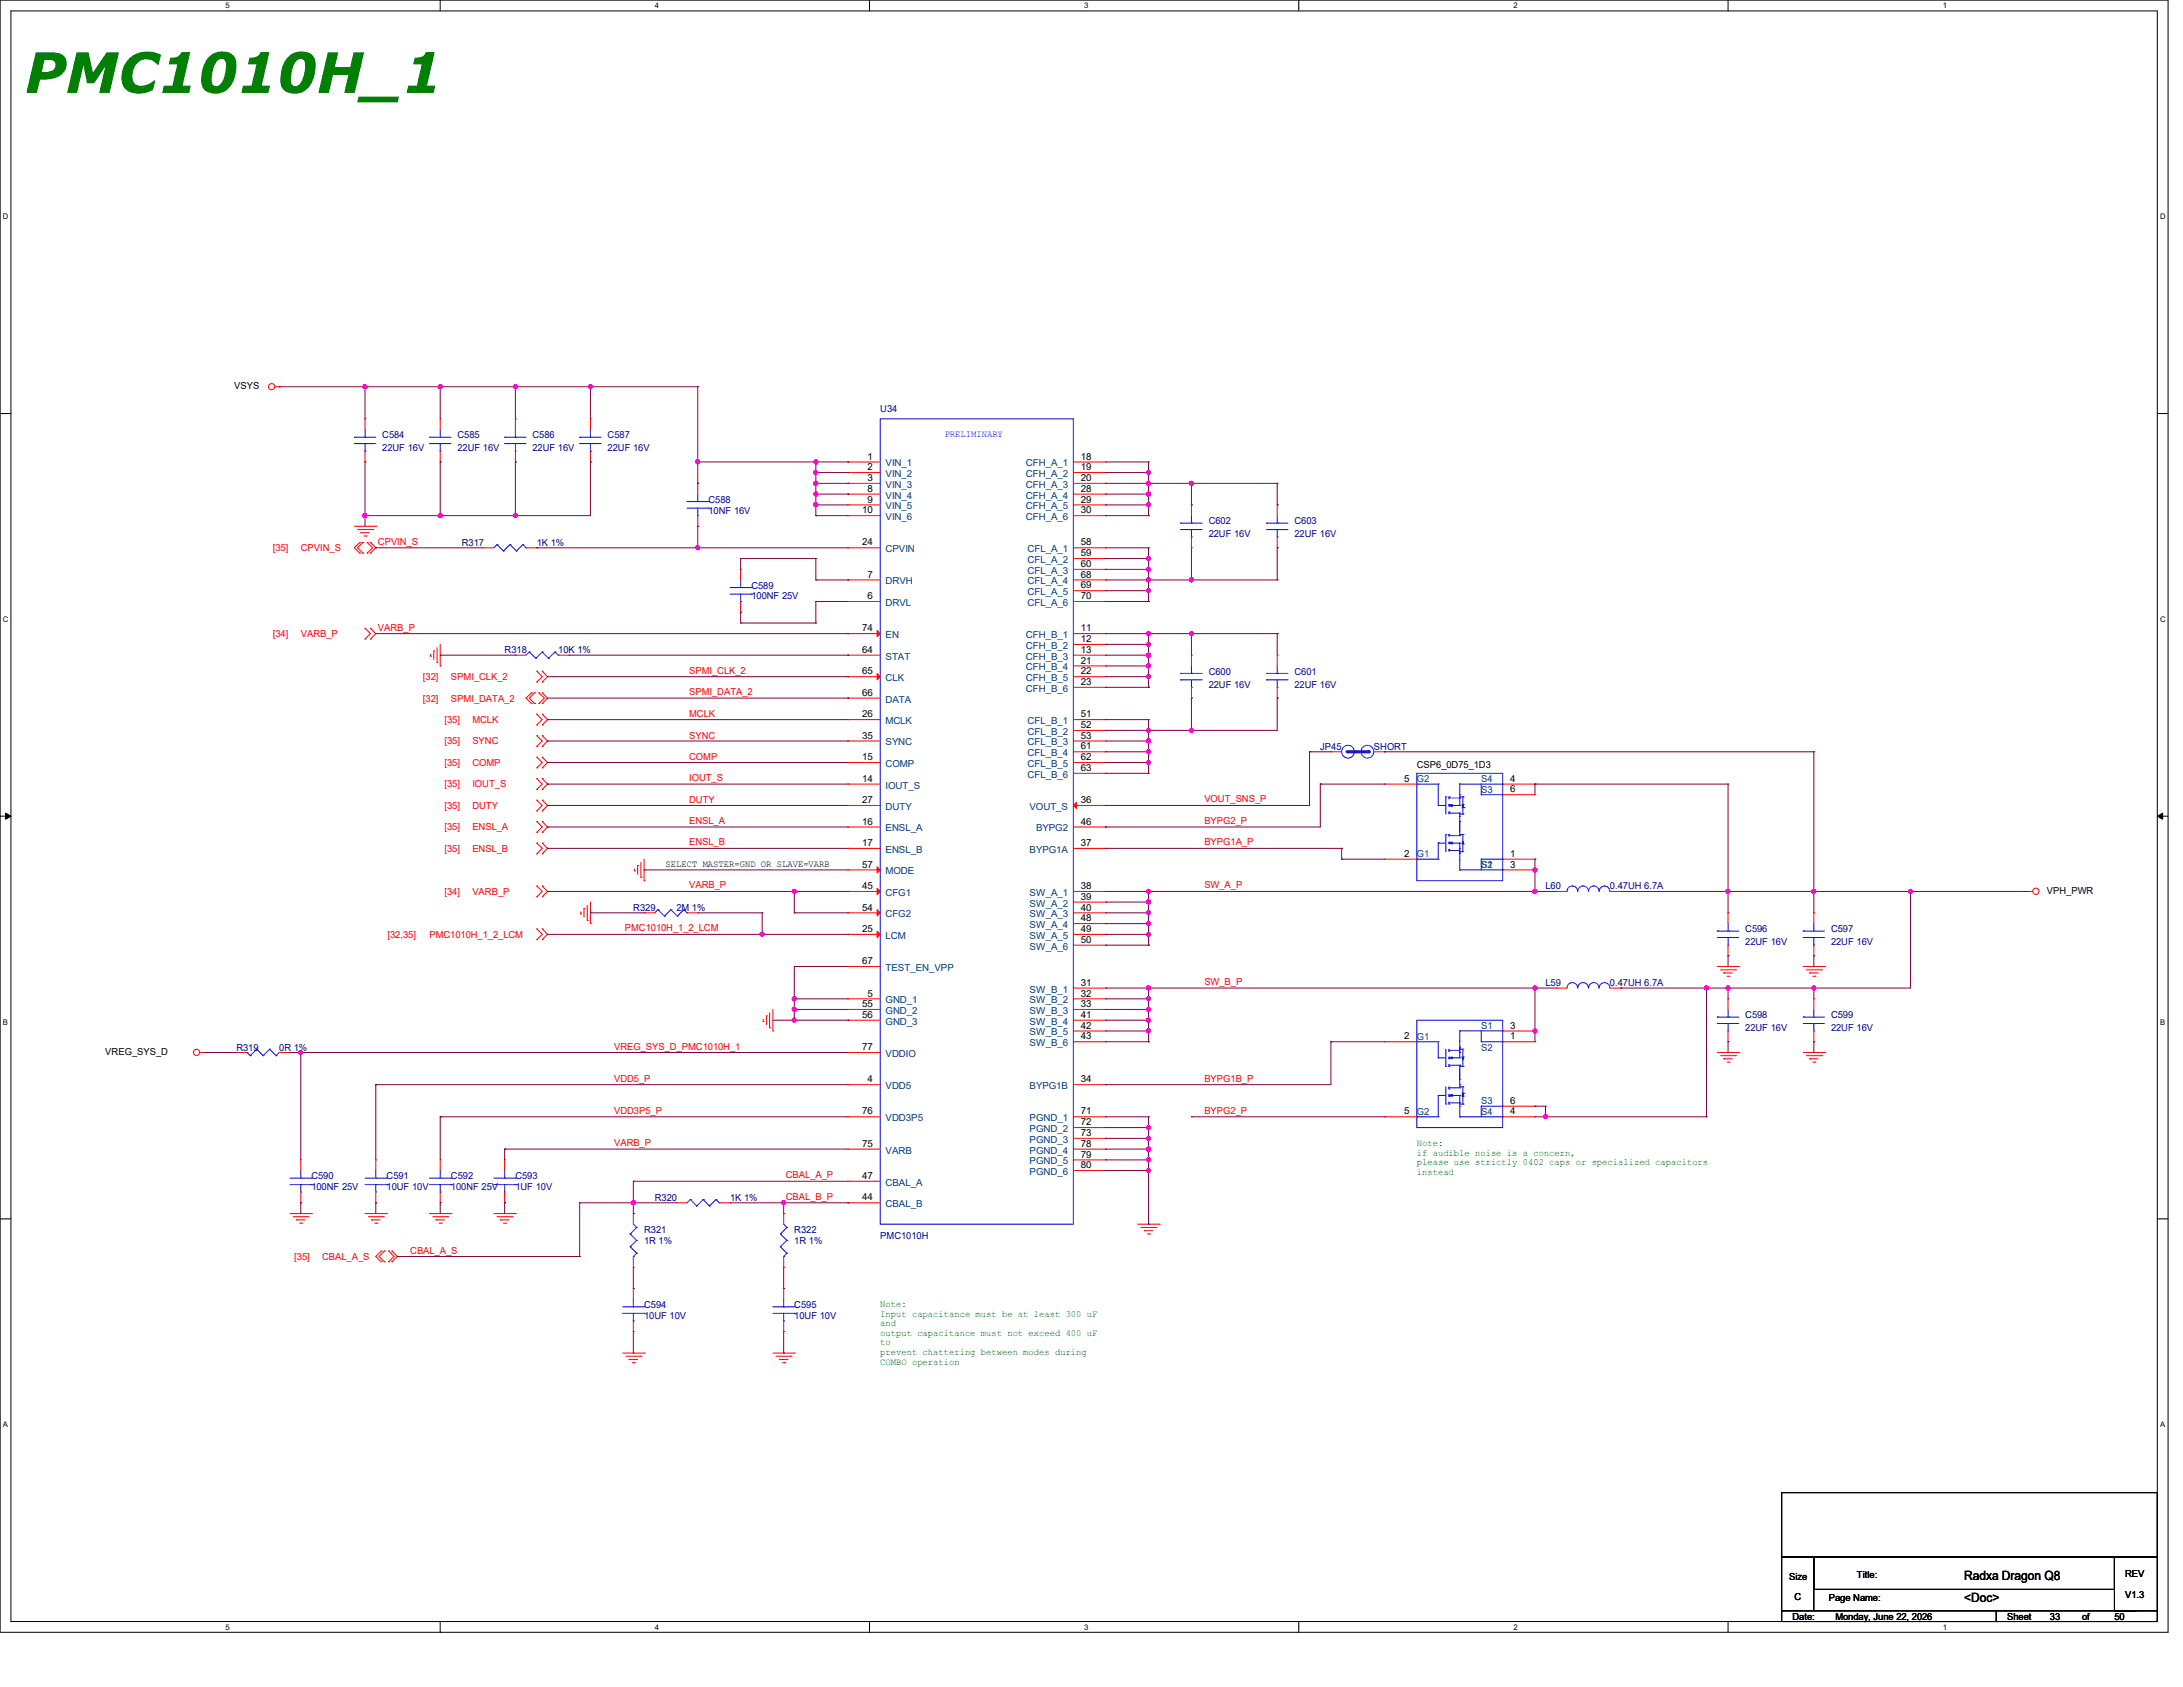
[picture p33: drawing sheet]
<svg xmlns="http://www.w3.org/2000/svg" width="558mm" height="431mm" viewBox="0 0 558 431" stroke-linecap="round" stroke-linejoin="round" font-family="sans-serif">
<defs><g id="words">
<text font-size="14.2" fill="#007f00" x="6.3" y="23.7">PMC1010H_1</text>
<g font-size="3.3">
<text x="502.1" y="403.8">Radxa Dragon Q8</text>
<text x="502.1" y="409.3">&lt;Doc&gt;</text>
</g>
<g font-size="2.5">
<text x="59.9" y="99.4">VSYS</text>
<text x="221.7" y="117.4">1</text>
<text x="276.3" y="117.4">18</text>
<text x="221.7" y="120.1">2</text>
<text x="221.7" y="122.9">3</text>
<text x="221.7" y="125.6">8</text>
<text x="276.3" y="120.1">19</text>
<text x="276.3" y="122.9">20</text>
<text x="276.3" y="125.6">28</text>
<text x="220.4" y="131.1">10</text>
<text x="221.7" y="128.4">9</text>
<text x="276.3" y="128.4">29</text>
<text x="276.3" y="131.1">30</text>
<text x="220.4" y="139.4">24</text>
<text x="276.3" y="139.4">58</text>
<text x="276.3" y="142.1">59</text>
<text x="221.7" y="147.6">7</text>
<text x="276.3" y="144.9">60</text>
<text x="276.3" y="147.6">68</text>
<text x="221.7" y="153.1">6</text>
<text x="276.3" y="150.3">69</text>
<text x="276.3" y="153.1">70</text>
<text x="220.4" y="161.3">74</text>
<text x="276.3" y="161.3">11</text>
<text x="220.4" y="166.8">64</text>
<text x="276.3" y="164">12</text>
<text x="276.3" y="166.8">13</text>
<text x="220.4" y="172.3">65</text>
<text x="276.3" y="169.5">21</text>
<text x="276.3" y="172.3">22</text>
<text x="220.4" y="177.8">66</text>
<text x="276.3" y="175">23</text>
<text x="220.4" y="183.3">26</text>
<text x="276.3" y="183.3">51</text>
<text x="220.4" y="188.7">35</text>
<text x="276.3" y="186">52</text>
<text x="276.3" y="188.7">53</text>
<text x="276.3" y="191.5">61</text>
<text x="220.4" y="194.2">15</text>
<text x="276.3" y="194.2">62</text>
<text x="276.3" y="197">63</text>
<text x="362.2" y="196.3">CSP6_0D75_1D3</text>
<text x="220.4" y="199.7">14</text>
<text x="358.9" y="199.7">5</text>
<text x="386" y="199.7">4</text>
<text x="386" y="202.4">6</text>
<text x="220.4" y="205.2">27</text>
<text x="276.3" y="205.2">36</text>
<text x="220.4" y="210.7">16</text>
<text x="276.3" y="210.7">46</text>
<text x="170.1" y="221.4">SELECT MASTER=GND OR SLAVE=VARB</text>
<text x="220.4" y="216.2">17</text>
<text x="220.4" y="221.7">57</text>
<text x="276.3" y="216.2">37</text>
<text x="358.9" y="218.9">2</text>
<text x="386" y="218.9">1</text>
<text x="386" y="221.7">3</text>
<text x="220.4" y="227.2">45</text>
<text x="276.3" y="227.2">38</text>
<text x="220.4" y="232.6">54</text>
<text x="276.3" y="229.9">39</text>
<text x="276.3" y="232.6">40</text>
<text x="523.2" y="228.3">VPH_PWR</text>
<text x="220.4" y="238.1">25</text>
<text x="276.3" y="235.4">48</text>
<text x="276.3" y="238.1">49</text>
<text x="276.3" y="240.9">50</text>
<text x="220.4" y="246.3">67</text>
<text x="276.3" y="251.8">31</text>
<text x="220.4" y="257.3">55</text>
<text x="221.7" y="254.6">5</text>
<text x="276.3" y="254.6">32</text>
<text x="276.3" y="257.3">33</text>
<text x="220.4" y="260.1">56</text>
<text x="276.3" y="260.1">41</text>
<text x="276.3" y="262.8">42</text>
<text x="386" y="262.8">3</text>
<text x="26.9" y="269.5">VREG_SYS_D</text>
<text x="220.4" y="268.3">77</text>
<text x="276.3" y="265.6">43</text>
<text x="358.9" y="265.6">2</text>
<text x="386" y="265.6">1</text>
<text x="221.7" y="276.5">4</text>
<text x="276.3" y="276.5">34</text>
<text x="220.4" y="284.7">76</text>
<text x="276.3" y="284.7">71</text>
<text x="276.3" y="287.5">72</text>
<text x="358.9" y="284.7">5</text>
<text x="386" y="284.7">4</text>
<text x="386" y="282">6</text>
<text x="220.4" y="293">75</text>
<text x="276.3" y="290.2">73</text>
<text x="276.3" y="293">78</text>
<text x="276.3" y="295.7">79</text>
<text x="276.3" y="298.4">80</text>
<text x="220.4" y="301.2">47</text>
<text x="220.4" y="306.7">44</text>
<text x="457.3" y="403.6">Size</text>
<text x="474.6" y="403.1">Title:</text>
<text x="543.2" y="402.8">REV</text>
<text x="458.2" y="413.8">Date:</text>
<text x="458.7" y="408.9">C</text>
<text x="467.5" y="409.1">Page Name:</text>
<text x="469.1" y="413.8">Monday, June 22, 2026</text>
<text x="513" y="413.8">Sheet</text>
<text x="524" y="413.8">33</text>
<text x="532.2" y="413.8">of</text>
<text x="540.5" y="413.8">50</text>
<text x="543.2" y="408.3">V1.3</text>
</g>
<g font-size="2.5" fill="#00007f">
<text x="225" y="105.2">U34</text>
<text x="97.7" y="112">C584</text>
<text x="116.9" y="112">C585</text>
<text x="136.1" y="112">C586</text>
<text x="155.3" y="112">C587</text>
<text x="97.7" y="115.3">22UF 16V</text>
<text x="116.9" y="115.3">22UF 16V</text>
<text x="136.1" y="115.3">22UF 16V</text>
<text x="155.3" y="115.3">22UF 16V</text>
<text x="181.1" y="128.5">C588</text>
<text x="181.1" y="131.2">10NF 16V</text>
<text x="308.9" y="134">C602</text>
<text x="308.9" y="137.2">22UF 16V</text>
<text x="330.9" y="134">C603</text>
<text x="330.9" y="137.2">22UF 16V</text>
<text x="118" y="139.4">R317</text>
<text x="137.2" y="139.4">1K 1%</text>
<text x="192.1" y="150.4">C589</text>
<text x="192.1" y="153.2">100NF 25V</text>
<text x="129" y="166.9">R318</text>
<text x="142.7" y="166.9">10K 1%</text>
<text x="308.9" y="172.4">C600</text>
<text x="330.9" y="172.4">C601</text>
<text x="308.9" y="175.7">22UF 16V</text>
<text x="330.9" y="175.7">22UF 16V</text>
<text x="337.5" y="191.6">JP45</text>
<text x="351.2" y="191.6">SHORT</text>
<text x="395.1" y="227.2">L60</text>
<text x="411.5" y="227.2">0.47UH 6.7A</text>
<text x="161.9" y="232.7">R329</text>
<text x="172.9" y="232.7">2M 1%</text>
<text x="446.1" y="238.2">C596</text>
<text x="468" y="238.2">C597</text>
<text x="446.1" y="241.5">22UF 16V</text>
<text x="468" y="241.5">22UF 16V</text>
<text x="395.1" y="251.9">L59</text>
<text x="411.5" y="251.9">0.47UH 6.7A</text>
<text x="446.1" y="260.1">C598</text>
<text x="446.1" y="263.4">22UF 16V</text>
<text x="468" y="260.1">C599</text>
<text x="468" y="263.4">22UF 16V</text>
<text x="60.4" y="268.4">R319</text>
<text x="71.4" y="268.4">0R 1%</text>
<text x="79.6" y="301.3">C590</text>
<text x="79.6" y="304">100NF 25V</text>
<text x="98.8" y="301.3">C591</text>
<text x="98.8" y="304">10UF 10V</text>
<text x="115.3" y="301.3">C592</text>
<text x="115.3" y="304">100NF 25V</text>
<text x="131.7" y="301.3">C593</text>
<text x="131.7" y="304">1UF 10V</text>
<text x="167.4" y="306.8">R320</text>
<text x="186.6" y="306.8">1K 1%</text>
<text x="164.6" y="315">R321</text>
<text x="164.6" y="317.8">1R 1%</text>
<text x="203" y="315">R322</text>
<text x="203" y="317.8">1R 1%</text>
<text x="225" y="316.7">PMC1010H</text>
<text x="164.6" y="334.2">C594</text>
<text x="203" y="334.2">C595</text>
<text x="164.6" y="337">10UF 10V</text>
<text x="203" y="337">10UF 10V</text>
</g>
<text font-size="2.5" fill="#00f" x="241.5" y="111.7">PRELIMINARY</text>
<g font-size="2.5" fill="#003f7f">
<text x="226.4" y="119.2">VIN_1</text>
<text x="262.3" y="119.2">CFH_A_1</text>
<text x="226.4" y="121.9">VIN_2</text>
<text x="226.4" y="124.6">VIN_3</text>
<text x="262.3" y="121.9">CFH_A_2</text>
<text x="262.3" y="124.6">CFH_A_3</text>
<text x="226.4" y="127.4">VIN_4</text>
<text x="226.4" y="130.1">VIN_5</text>
<text x="262.3" y="127.4">CFH_A_4</text>
<text x="262.3" y="130.1">CFH_A_5</text>
<text x="226.4" y="132.9">VIN_6</text>
<text x="262.3" y="132.9">CFH_A_6</text>
<text x="226.4" y="141.1">CPVIN</text>
<text x="262.7" y="141.1">CFL_A_1</text>
<text x="262.7" y="143.8">CFL_A_2</text>
<text x="226.4" y="149.3">DRVH</text>
<text x="262.7" y="146.6">CFL_A_3</text>
<text x="262.7" y="149.3">CFL_A_4</text>
<text x="226.4" y="154.8">DRVL</text>
<text x="262.7" y="152.1">CFL_A_5</text>
<text x="262.7" y="154.8">CFL_A_6</text>
<text x="226.4" y="163">EN</text>
<text x="262.3" y="163">CFH_B_1</text>
<text x="262.3" y="165.8">CFH_B_2</text>
<text x="226.4" y="168.5">STAT</text>
<text x="262.3" y="168.5">CFH_B_3</text>
<text x="262.3" y="171.3">CFH_B_4</text>
<text x="226.4" y="174">CLK</text>
<text x="226.4" y="179.5">DATA</text>
<text x="262.3" y="174">CFH_B_5</text>
<text x="262.3" y="176.7">CFH_B_6</text>
<text x="226.4" y="185">MCLK</text>
<text x="262.7" y="185">CFL_B_1</text>
<text x="226.4" y="190.5">SYNC</text>
<text x="262.7" y="187.7">CFL_B_2</text>
<text x="262.7" y="190.5">CFL_B_3</text>
<text x="226.4" y="196">COMP</text>
<text x="262.7" y="193.2">CFL_B_4</text>
<text x="262.7" y="196">CFL_B_5</text>
<text x="226.4" y="201.5">IOUT_S</text>
<text x="262.7" y="198.7">CFL_B_6</text>
<text x="362.2" y="199.8">G2</text>
<text x="378.6" y="199.8">S4</text>
<text x="378.6" y="202.6">S3</text>
<text x="226.4" y="206.9">DUTY</text>
<text x="263.1" y="206.9">VOUT_S</text>
<text x="226.4" y="212.4">ENSL_A</text>
<text x="264.8" y="212.4">BYPG2</text>
<text x="226.4" y="217.9">ENSL_B</text>
<text x="263.2" y="217.9">BYPG1A</text>
<text x="362.2" y="219">G1</text>
<text x="378.6" y="221.7">S2</text>
<text x="378.6" y="221.7">S1</text>
<text x="226.4" y="223.4">MODE</text>
<text x="226.4" y="228.9">CFG1</text>
<text x="263.2" y="228.9">SW_A_1</text>
<text x="263.2" y="231.6">SW_A_2</text>
<text x="226.4" y="234.4">CFG2</text>
<text x="226.4" y="239.9">LCM</text>
<text x="263.2" y="234.4">SW_A_3</text>
<text x="263.2" y="237.1">SW_A_4</text>
<text x="263.2" y="239.9">SW_A_5</text>
<text x="263.2" y="242.6">SW_A_6</text>
<text x="226.4" y="248.1">TEST_EN_VPP</text>
<text x="226.4" y="256.3">GND_1</text>
<text x="263.2" y="253.6">SW_B_1</text>
<text x="263.2" y="256.3">SW_B_2</text>
<text x="226.4" y="259">GND_2</text>
<text x="226.4" y="261.8">GND_3</text>
<text x="263.2" y="259">SW_B_3</text>
<text x="263.2" y="261.8">SW_B_4</text>
<text x="378.6" y="262.9">S1</text>
<text x="263.2" y="264.5">SW_B_5</text>
<text x="263.2" y="267.3">SW_B_6</text>
<text x="362.2" y="265.6">G1</text>
<text x="378.6" y="268.4">S2</text>
<text x="226.4" y="270">VDDIO</text>
<text x="226.4" y="278.3">VDD5</text>
<text x="263.2" y="278.3">BYPG1B</text>
<text x="226.4" y="286.5">VDD3P5</text>
<text x="263.2" y="286.5">PGND_1</text>
<text x="362.2" y="284.9">G2</text>
<text x="378.6" y="284.9">S4</text>
<text x="378.6" y="282.1">S3</text>
<text x="263.2" y="289.2">PGND_2</text>
<text x="263.2" y="292">PGND_3</text>
<text x="226.4" y="294.7">VARB</text>
<text x="263.2" y="294.7">PGND_4</text>
<text x="263.2" y="297.5">PGND_5</text>
<text x="226.4" y="302.9">CBAL_A</text>
<text x="263.2" y="300.2">PGND_6</text>
<text x="226.4" y="308.4">CBAL_B</text>
</g>
<g font-size="2.5" fill="#f00">
<text x="69.7" y="140.8">[35]</text>
<text x="76.9" y="140.8">CPVIN_S</text>
<text x="96.6" y="139.2">CPVIN_S</text>
<text x="96.6" y="161.1">VARB_P</text>
<text x="69.7" y="162.8">[34]</text>
<text x="76.9" y="162.8">VARB_P</text>
<text x="108.1" y="173.7">[32]</text>
<text x="115.3" y="173.7">SPMI_CLK_2</text>
<text x="176.1" y="172.1">SPMI_CLK_2</text>
<text x="108.1" y="179.2">[32]</text>
<text x="115.3" y="179.2">SPMI_DATA_2</text>
<text x="176.1" y="177.6">SPMI_DATA_2</text>
<text x="113.6" y="184.7">[35]</text>
<text x="120.7" y="184.7">MCLK</text>
<text x="176.1" y="183.3">MCLK</text>
<text x="113.6" y="190.2">[35]</text>
<text x="120.7" y="190.2">SYNC</text>
<text x="176.1" y="188.8">SYNC</text>
<text x="113.6" y="195.7">[35]</text>
<text x="120.7" y="195.7">COMP</text>
<text x="176.1" y="194.3">COMP</text>
<text x="113.6" y="201.2">[35]</text>
<text x="120.7" y="201.2">IOUT_S</text>
<text x="176.1" y="199.6">IOUT_S</text>
<text x="113.6" y="206.7">[35]</text>
<text x="120.7" y="206.7">DUTY</text>
<text x="176.1" y="205.2">DUTY</text>
<text x="307.8" y="205">VOUT_SNS_P</text>
<text x="113.6" y="212.1">[35]</text>
<text x="120.7" y="212.1">ENSL_A</text>
<text x="176.1" y="216">ENSL_B</text>
<text x="176.1" y="210.5">ENSL_A</text>
<text x="307.8" y="210.5">BYPG2_P</text>
<text x="307.8" y="216">BYPG1A_P</text>
<text x="113.6" y="217.6">[35]</text>
<text x="120.7" y="217.6">ENSL_B</text>
<text x="176.1" y="227">VARB_P</text>
<text x="307.8" y="227">SW_A_P</text>
<text x="113.6" y="228.6">[34]</text>
<text x="120.7" y="228.6">VARB_P</text>
<text x="99.1" y="239.6">[32,35]</text>
<text x="109.8" y="239.6">PMC1010H_1_2_LCM</text>
<text x="159.7" y="238">PMC1010H_1_2_LCM</text>
<text x="307.8" y="251.7">SW_B_P</text>
<text x="157" y="268.1">VREG_SYS_D_PMC1010H_1</text>
<text x="157" y="276.4">VDD5_P</text>
<text x="307.8" y="276.4">BYPG1B_P</text>
<text x="157" y="284.6">VDD3P5_P</text>
<text x="307.8" y="284.6">BYPG2_P</text>
<text x="157" y="292.8">VARB_P</text>
<text x="200.9" y="301">CBAL_A_P</text>
<text x="200.9" y="306.5">CBAL_B_P</text>
<text x="75.2" y="321.9">[35]</text>
<text x="82.3" y="321.9">CBAL_A_S</text>
<text x="104.9" y="320.3">CBAL_A_S</text>
</g>
<g font-size="2.5" fill="#007f00">
<text x="362.2" y="292.8">Note:</text>
<text x="362.2" y="295.2">if audible noise is a concern,</text>
<text x="362.2" y="297.7">please use strictly 0402 caps or specialized capacitors</text>
<text x="362.2" y="300.1">instead</text>
<text x="225" y="333.9">Note:</text>
<text x="225" y="336.4">Input capacitance must be at least 300 uF</text>
<text x="225" y="338.8">and</text>
<text x="225" y="341.3">output capacitance must not exceed 400 uF</text>
<text x="225" y="343.7">to</text>
<text x="225" y="346.2">prevent chattering between modes during</text>
<text x="225" y="348.7">COMBO operation</text>
</g>
<g font-size="2">
<text x="57.7" y="2.1">5</text>
<text x="167.4" y="2.1">4</text>
<text x="277.1" y="2.1">3</text>
<text x="386.8" y="2.1">2</text>
<text x="496.6" y="2.1">1</text>
<text x=".8" y="56">D</text>
<text x="552.2" y="56">D</text>
<text x=".8" y="158.9">C</text>
<text x="552.2" y="158.9">C</text>
<text x=".8" y="261.7">B</text>
<text x="552.2" y="261.7">B</text>
<text x=".8" y="364.6">A</text>
<text x="552.2" y="364.6">A</text>
<text x="57.7" y="416.3">5</text>
<text x="167.4" y="416.3">4</text>
<text x="277.1" y="416.3">3</text>
<text x="386.8" y="416.3">2</text>
<text x="496.6" y="416.3">1</text>
</g>
</g></defs>
<g fill="none" stroke="#000" stroke-width=".26">
<path d="M0 0h554.2v417h-554.2zM2.8 2.8h548.6v411.5h-548.6zM112.5 0v2.8M222.3 0v2.8M332 0v2.8M441.7 0v2.8M0 105.7h2.8M551.4 105.7h2.8M0 208.5h2.8M1.4 207.7l1.4 .8-1.4 .8zM551.4 208.5l1.4-.8v1.6zM551.4 208.5h2.8"/>
<path d="M0 311.4h2.8M551.4 311.4h2.8M455.4 381.3h96v16.5h-96zM455.4 397.8h8.2v13.7h-8.2zM463.6 397.8h76.9v8.3h-76.9zM540.5 397.8h10.9v13.7h-10.9zM112.5 414.3v2.7M222.3 414.3v2.7M332 414.3v2.7M441.7 414.3v2.7M455.4 411.5h54.9v2.8h-54.9zM463.6 411.5h82.3"/>
<path d="M510.3 411.5h41.1v2.8h-41.1zM545.9 411.5h.1"/>
</g>
<path d="M1.4 207.7l1.4 .8-1.4 .8zM551.4 208.5l1.4-.8v1.6z" fill="#000"/>
<g fill="none" stroke="#f00" stroke-width=".26">
<path d="M70.3 98.8h1.1M71.4 98.8h.1M150.9 107h.1M150.9 118h.1M150.9 107v2.8M150.9 115.3v2.7M90.6 134.4h5.5M91.4 135.3h3.9M91.9 138.6h.1M91.9 138.6l-1.3 1.4 1.3 1.3M92.2 136.1h.1M92.2 136.1h2.2"/>
<path d="M92.8 138.6h.1M92.8 138.6l-1.4 1.4 1.4 1.3M93 136.9h.6M93.6 136.9h.1M93.9 138.6h.1M93.9 138.6l1.4 1.4-1.4 1.3M94.7 138.6h.1M94.7 138.6l1.4 1.4-1.4 1.3M95.3 135.3h.1M96.1 134.4h.1M91.9 141.3h.1M92.8 141.3h.1"/>
<path d="M93.9 141.3h.1M94.7 141.3h.1M93.3 160.5h.1M93.3 163.3h.1M93.3 160.5l1.4 1.4-1.4 1.4M94.7 163.3h.1M94.7 160.5h.1M94.7 160.5l1.4 1.4-1.4 1.4M110.1 167.6h.1M110.1 167.1v.5M110.9 166.3h.1M110.9 166.3v2.2"/>
<path d="M111.7 169.3h.1M111.7 165.5v3.8M112.5 170.1h.1M112.5 164.6v5.5M135.8 179.7h.1M135.8 177h.1M135.8 177l-1.3 1.3 1.3 1.4M136.7 179.7h.1M136.7 177h.1M136.7 177l-1.4 1.3 1.4 1.4M137.2 171.5h.1M137.2 174.2h.1"/>
<path d="M137.2 171.5l1.4 1.4-1.4 1.3M137.8 177h.1M137.8 179.7h.1M137.8 177l1.3 1.3-1.3 1.4M138.6 174.2h.1M138.6 171.5h.1M138.6 179.7h.1M138.6 177h.1M138.6 171.5l1.4 1.4-1.4 1.3M138.6 177l1.4 1.3-1.4 1.4M137.2 198.9h.1M137.2 188h.1"/>
<path d="M137.2 190.7h.1M137.2 193.5h.1M137.2 196.2h.1M137.2 182.5h.1M137.2 185.2h.1M137.2 198.9l1.4 1.4-1.4 1.4M137.2 188l1.4 1.3-1.4 1.4M137.2 193.5l1.4 1.3-1.4 1.4M137.2 182.5l1.4 1.4-1.4 1.3M138.6 198.9h.1M138.6 190.7h.1M138.6 188h.1"/>
<path d="M138.6 196.2h.1M138.6 193.5h.1M138.6 185.2h.1M138.6 182.5h.1M138.6 198.9l1.4 1.4-1.4 1.4M138.6 188l1.4 1.3-1.4 1.4M138.6 193.5l1.4 1.3-1.4 1.4M138.6 182.5l1.4 1.4-1.4 1.3M137.2 204.4h.1M137.2 207.2h.1M137.2 201.7h.1M137.2 215.4h.1"/>
<path d="M137.2 218.1h.1M137.2 209.9h.1M137.2 212.6h.1M137.2 204.4l1.4 1.4-1.4 1.4M137.2 215.4l1.4 1.3-1.4 1.4M137.2 209.9l1.4 1.4-1.4 1.3M138.6 207.2h.1M138.6 204.4h.1M138.6 201.7h.1M138.6 218.1h.1M138.6 215.4h.1M138.6 212.6h.1"/>
<path d="M138.6 209.9h.1M138.6 204.4l1.4 1.4-1.4 1.4M138.6 215.4l1.4 1.3-1.4 1.4M138.6 209.9l1.4 1.4-1.4 1.3M164.6 219.5v5.5M137.2 226.4h.1M137.2 229.1h.1M137.2 237.3h.1M137.2 226.4l1.4 1.4-1.4 1.3M137.2 237.3l1.4 1.4-1.4 1.4M138.6 229.1h.1M138.6 226.4h.1"/>
<path d="M138.6 237.3h.1M138.6 226.4l1.4 1.4-1.4 1.3M138.6 237.3l1.4 1.4-1.4 1.4M148.5 233.5h.1M148.5 233v.5M149.3 232.1h.1M149.3 232.1v2.2M150.1 235.2h.1M150.1 231.3v3.9M150.9 236h.1M150.9 230.5v5.5M162.2 222.5h.1"/>
<path d="M162.2 222v.5M163 221.1h.1M163 221.1v2.2M163.8 224.2h.1M163.8 220.3v3.9M164.6 225h.1M164.6 233.2h.1M164.6 233.2h2.8M175.6 233.2h2.8M178.4 233.2h.1M518.5 227.8h.1M518.5 227.8h1.1"/>
<path d="M137.2 240.1h.1M138.6 240.1h.1M195.9 259.5h.1M195.9 259.5v2.2M196.7 258.7v3.9M197.6 257.9v5.5M439 246.9h5.5M439.8 247.8h3.8M440.6 248.6h.1M440.6 248.6h2.2M441.5 249.4h.5M442 249.4h.1"/>
<path d="M443.6 247.8h.1M444.5 246.9h.1M460.9 246.9h5.5M461.7 247.8h3.9M462.5 248.6h.1M462.5 248.6h2.2M463.4 249.4h.5M463.9 249.4h.1M465.6 247.8h.1M466.4 246.9h.1M51.1 268.9h1.1M52.2 268.9h.1"/>
<path d="M195.1 260.9h.1M195.1 260.4v.5M196.7 262.6h.1M197.6 263.4h.1M439 268.9h5.5M439.8 269.7h3.8M440.6 270.5h.1M440.6 270.5h2.2M441.5 271.4h.5M442 271.4h.1M443.6 269.7h.1M444.5 268.9h.1"/>
<path d="M460.9 268.9h5.5M461.7 269.7h3.9M462.5 270.5h.1M462.5 270.5h2.2M463.4 271.4h.5M463.9 271.4h.1M465.6 269.7h.1M466.4 268.9h.1M74.1 310h5.5M74.9 310.9h3.9M75.8 311.7h.1M75.8 311.7h2.2"/>
<path d="M76.6 312.5h.5M77.1 312.5h.1M78.8 310.9h.1M79.6 310h.1M93.3 310h5.5M94.1 310.9h3.9M95 311.7h.1M95 311.7h2.2M95.8 312.5h.6M96.4 312.5h.1M97.5 319.6h.1M97.5 319.6l-1.4 1.4 1.4 1.4"/>
<path d="M98 310.9h.1M98.3 319.6h.1M98.3 319.6l-1.4 1.4 1.4 1.4M98.8 310h.1M99.4 319.6h.1M99.4 319.6l1.3 1.4-1.3 1.4M100.2 319.6h.1M100.2 319.6l1.4 1.4-1.4 1.4M109.8 310h5.5M110.6 310.9h3.8M111.4 311.7h.1M111.4 311.7h2.2"/>
<path d="M112.3 312.5h.5M112.8 312.5h.1M114.4 310.9h.1M115.3 310h.1M126.2 310h5.5M127 310.9h3.9M127.9 311.7h.1M127.9 311.7h2.2M128.7 312.5h.5M129.2 312.5h.1M130.9 310.9h.1M131.7 310h.1"/>
<path d="M161.9 310h.1M161.9 310v2.8M290.8 312.8h5.5M291.6 313.6h3.9M292.5 314.4h.1M292.5 314.4h2.2M293.3 315.3h.5M293.8 315.3h.1M295.5 313.6h.1M296.3 312.8h.1M97.5 322.4h.1M98.3 322.4h.1"/>
<path d="M99.4 322.4h.1M100.2 322.4h.1M161.9 323.8h.1M161.9 321v2.8M159.2 345.7h5.4M160 346.5h3.8M160.8 347.3h.1M160.8 347.3h2.2M161.6 348.1h.6M162.2 348.1h.1M163.8 346.5h.1M164.6 345.7h.1"/>
<path d="M197.6 345.7h5.4M198.4 346.5h3.8M199.2 347.3h.1M199.2 347.3h2.2M200 348.1h.6M200.6 348.1h.1M202.2 346.5h.1M203 345.7h.1"/>
<circle cx="69.4" cy="98.8" r=".8"/>
<circle cx="520.4" cy="227.7" r=".8"/>
<circle cx="50.2" cy="268.9" r=".79"/>
</g>
<g fill="none" stroke="#00f" stroke-width=".26">
<path d="M148.2 113.3h.1M148.2 111.7h.1M148.2 113.3h5.5M148.2 111.7h5.5M150.9 115.3h.1M150.9 111.7h.1M150.9 109.8v1.9M150.9 113.3v2M168.2 232.4h.1M168.2 232.4l-.8 .8M168.2 232.4l1.6 1.7M169.8 234.1h.1"/>
<path d="M171.5 232.4h.1M171.5 232.4l-1.7 1.7M171.5 232.4l1.6 1.7M173.1 234.1h.1M174.8 232.4h.1M174.8 232.4l-1.7 1.7M174.8 232.4l.8 .8M175.6 233.2h.1M161.1 315.3h.1M161.1 318.5h.1M161.1 315.3l1.6 1.6M161.1 318.5l1.6 1.7"/>
<path d="M161.9 312.8l.8 .8M162.7 313.6h.1M162.7 316.9h.1M162.7 313.6l-1.6 1.7M162.7 316.9l-1.6 1.6M161.9 321h.1M162.7 320.2h.1M162.7 320.2l-.8 .8"/>
</g>
<path d="M344.3 192.1h5.5" fill="none" stroke="#00f" stroke-width=".8"/>
<circle cx="349.8" cy="192.1" r=".4" fill="#00f"/>
<g fill="none" stroke="#00f" stroke-width=".26">
<path d="M186.6 151.8h5.5M186.6 150.1h5.5M189.3 153.7h.1M189.3 150.1h.1M189.3 148.2v1.9M189.3 151.8v1.9M192.1 151.8h.1M192.1 150.1h.1M301.8 173.7h.1M301.8 172h.1M301.8 173.7h5.5M301.8 172h5.5"/>
<path d="M304.5 175.6h.1M304.5 172h.1M304.5 170.1v1.9M304.5 173.7v1.9M323.8 173.7h.1M323.8 172h.1M323.8 173.7h5.4M323.8 172h5.4M326.5 175.6h.1M326.5 172h.1M326.5 170.1v1.9M326.5 173.7v1.9"/>
<path d="M367.6 205.8h.1M367.6 205.8h2M370.4 207.7h.1M370.4 207.7h2.7M370.4 203.9h2.7M373.1 207.7h.1M373.1 203.9h.1M373.1 203h.1M373.1 203v.9M373.1 207.7v.8"/>
<circle cx="344.6" cy="192" r="1.63"/>
<circle cx="349.5" cy="192" r="1.63"/>
</g>
<g fill="none" stroke="#f00" stroke-width=".26">
<path d="M189.3 145.5h.1M189.3 156.4h.1M189.3 145.5v2.7M189.3 153.7v2.7M304.5 167.4h.1M304.5 178.3h.1M304.5 167.4v2.7M304.5 175.6v2.7M326.5 167.4h.1M326.5 178.3h.1M326.5 167.4v2.7M326.5 175.6v2.7"/>
<path d="M340.2 192.1h.1M340.2 192.1h2.7M351.2 192.1h2.7M353.9 192.1h.1"/>
</g>
<path d="M370.4 205.8l.8-.3v.6z" fill="#00f"/>
<path d="M370.4 205.8l.8-.3v.6z" fill="none" stroke="#00f" stroke-width=".26"/>
<path d="M373.7 205.5h.5l-.3 .8z" fill="#00f"/>
<g fill="none" stroke="#00f" stroke-width=".26">
<path d="M369.6 203.6h.1M369.6 203.6v4.4M370.4 205.5h.1M370.4 203.6h.1M370.4 207.4h.1M370.4 203.6v.5M370.4 205.5v.6M370.4 207.4v.6M371.2 205.8h1.9M373.1 208h.1M373.1 205.8h.1M373.1 200.3h.1"/>
<path d="M373.1 208.5h.1M373.1 216.7h.1M373.1 213.5h.1M373.1 203.6h.8M373.1 208h.8M373.1 200.3v2.7M373.1 203.9v1.9M373.1 208.5v5M373.1 216.7v5.5M373.7 205.5h.5l-.3 .8zM373.7 206.3h.5M373.9 203.6h.1"/>
<path d="M373.9 208h.1M373.9 203.6v1.9M373.9 206.3v1.7M374.2 206.3h.1M373.1 222.2h.1"/>
</g>
<path d="M373.9 214.8l.3 .8h-.5z" fill="#00f"/>
<g fill="none" stroke="#00f" stroke-width=".26">
<path d="M367.6 215.4h.1M367.6 215.4h2M370.4 217.3h.1M370.4 215.1h.1M370.4 213.2h.1M370.4 217.3h2.7M370.4 213.2v.5M370.4 215.1v.5M370.4 213.5h2.7M371.2 215.4h1.9M373.1 215.4h.1M373.1 209.9h.1"/>
<path d="M373.1 217.6h.1M373.1 213.5h.1M373.1 209.9v2.7M373.1 213.2h.8M373.1 217.6h.8M373.9 214.8l.3 .8h-.5zM373.9 217.6h.1M373.9 213.2h.1M373.9 213.2v1.6M373.9 215.6v2"/>
</g>
<path d="M370.4 215.4l.8-.3v.5z" fill="#00f"/>
<g fill="none" stroke="#00f" stroke-width=".26">
<path d="M362.2 197.6h21.9v27.4h-21.9zM362.2 219.5h.1M362.2 200.3h.1M362.2 200.3h5.4M362.2 219.5h5.4M367.6 219.5h.1M367.6 200.3h.1M367.6 200.3v5.5M367.6 215.4v4.1M369.6 213.2h.1M369.6 213.2v4.4M370.4 215.4l.8-.3v.5z"/>
<path d="M370.4 217h.1M370.4 217v.6M373.1 218.1h.1M373.1 200.3h11M373.1 215.4v2.7M378.6 203h.1M378.6 219.5h.1M378.6 200.3v2.7M378.6 219.5v2.7M378.6 203h5.5M378.6 219.5h5.5M384.1 200.3h.1"/>
<path d="M384.1 203h.1M384.1 219.5h.1M373.1 222.2h11M384.1 222.2h.1M367.6 279.9h.1M367.6 279.9h2M370.4 277.9h.1M370.4 277.9h2.7M373.1 277.9h.1M373.1 277.1v.8M96.1 299v2M370.4 281.8h2.7"/>
<path d="M373.1 281.8h.1M373.1 282.6h.1M373.1 281.8v.8M93.3 302.6h5.5M93.3 301h5.5M96.1 304.5h.1M96.1 301h.1M96.1 302.6v1.9M98.8 302.6h.1M98.8 301h.1"/>
</g>
<g fill="none" stroke="#f00" stroke-width=".26">
<path d="M353.9 219.5h.1M353.9 200.3h.1M353.9 219.5h8.3M353.9 200.3h8.3M384.1 219.5h8.2M384.1 200.3h8.2M384.1 203h8.2M392.3 219.5h.1M392.3 200.3h.1M392.3 203h.1M384.1 222.2h8.2M392.3 222.2h.1"/>
<path d="M96.1 296.3h.1M96.1 296.3v2.7M96.1 307.3h.1M96.1 304.5v2.8"/>
</g>
<path d="M370.4 279.9l.8-.3v.5z" fill="#00f"/>
<path d="M370.4 279.9l.8-.3v.5z" fill="none" stroke="#00f" stroke-width=".26"/>
<path d="M373.9 279.3l.3 .8h-.5z" fill="#00f"/>
<g fill="none" stroke="#00f" stroke-width=".26">
<path d="M369.6 277.7v4.4M370.4 278.2h.1M370.4 277.7v.5M370.4 279.6v.5M371.2 279.9h1.9M373.1 277.7h.1M373.1 279.9h.1M373.1 277.1h.1M373.1 268.9h.1M373.1 263.4h.1M373.1 272.2h.1M373.1 277.7h.8"/>
<path d="M373.1 263.4v5.5M373.1 272.2v4.9M373.1 279.9v1.9M373.7 279.3h.5M373.9 279.3l.3 .8h-.5zM373.9 277.7h.1M373.9 277.7v1.6M374.2 279.3h.1M369.6 282.1h.1M370.4 280.1h.1M370.4 282.1h.1M370.4 281.5v.6"/>
<path d="M373.1 285.3h.1M373.1 282.1h.8M373.1 282.6v2.7M373.9 282.1h.1M373.9 280.1v2"/>
</g>
<path d="M373.7 270h.5l-.3 .8z" fill="#00f"/>
<g fill="none" stroke="#00f" stroke-width=".26">
<path d="M367.6 270.3h.1M367.6 270.3h2M370.4 268.4h.1M370.4 270.5h.1M370.4 272.5h.1M370.4 268.4h2.7M370.4 270v.5M370.4 271.9v.6M370.4 272.2h2.7M371.2 270.3h1.9M373.1 270.3h.1M373.1 275.8h.1"/>
<path d="M373.1 268.1h.1M373.1 272.2h.1M373.1 273v2.8M373.1 272.5h.8M373.1 268.1h.8M373.7 270h.5l-.3 .8zM373.9 268.1h.1M373.9 272.5h.1M373.9 268.1v1.9M373.9 270.8v1.7"/>
</g>
<path d="M370.4 270.3l.8-.3v.5z" fill="#00f"/>
<g fill="none" stroke="#00f" stroke-width=".26">
<path d="M90.6 113.3h.1M90.6 111.7h.1M90.6 113.3h5.5M90.6 111.7h5.5M93.3 115.3h.1M93.3 111.7h.1M93.3 109.8v1.9M93.3 113.3v2M225 107h49.4v205.8h-49.4zM127 139.1h.1M127 139.1l-.8 .9M127 139.1l1.7 1.7"/>
<path d="M130.3 139.1h.1M130.3 139.1l-1.6 1.7M130.3 139.1l1.7 1.7M133.6 139.1h.1M133.6 139.1l-1.6 1.7M133.6 139.1l.9 .9M134.5 140h.1M323.8 135.3h.1M323.8 133.6h.1M323.8 135.3h5.4M323.8 133.6h5.4M326.5 137.2h.1"/>
<path d="M326.5 133.6h.1M326.5 131.7v1.9M326.5 135.3v1.9M128.7 140.8h.1M132 140.8h.1M135.3 166.6h.1M135.3 166.6l-.8 .8M135.3 166.6l1.6 1.6M136.9 168.2h.1M138.6 166.6h.1M138.6 166.6l-1.7 1.6M138.6 166.6l1.6 1.6"/>
<path d="M140.2 168.2h.1M141.9 166.6h.1M141.9 166.6l-1.7 1.6M141.9 166.6l.8 .8M142.7 167.4h.1M408.7 227.7a1.36 1.36 0 0 0-1.3-1.3 1.36 1.36 0 0 0-1.4 1.4 1.38 1.38 0 0 0-1.4-1.4 1.38 1.38 0 0 0-1.3 1.4 1.36 1.36 0 0 0-1.4-1.4 1.36 1.36 0 0 0-1.3 1.4M408.8 227.8a1.36 1.36 0 0 1 1.3-1.4 1.36 1.36 0 0 1 1.4 1.4M439 239.5h.1M439 237.9h.1M439 239.5h5.5M439 237.9h5.5M441.7 237.9h.1"/>
<path d="M441.7 236v1.9M441.7 239.5v2M439 259.8h.1M439 259.8h5.5M441.7 241.5h.1M441.7 259.8h.1M441.7 257.9v1.9M362.2 260.6h21.9v27.5h-21.9zM362.2 266.1h.1M362.2 266.1h5.4M367.6 266.1h.1M367.6 266.1v4.2"/>
<path d="M367.6 279.9v5.4M369.6 272.5h.1M369.6 268.1v4.4M370.4 270.3l.8-.3v.5zM370.4 268.6h.1M370.4 268.1v.5M373.1 267.5h.1M373.1 263.4h11M373.1 267.5v2.8M378.6 266.1h.1M378.6 263.4v2.7M378.6 266.1h5.5"/>
<path d="M384.1 263.4h.1M384.1 266.1h.1M439 261.5h.1M439 261.5h5.5M441.7 263.4h.1M441.7 261.5v1.9M112.5 299v2M362.2 285.3h.1M362.2 285.3h5.4M367.6 285.3h.1M373.1 285.3h11M378.6 282.6h.1"/>
<path d="M378.6 282.6v2.7M378.6 282.6h5.5M384.1 285.3h.1M384.1 282.6h.1M109.8 302.6h5.5M109.8 301h5.5M112.5 304.5h.1M112.5 301h.1M112.5 302.6v1.9M115.3 302.6h.1M115.3 301h.1"/>
</g>
<g fill="none" stroke="#f00" stroke-width=".26">
<path d="M93.3 107h.1M93.3 118h.1M93.3 107v2.8M93.3 115.3v2.7M216.7 118h.1M216.7 118h8.3M123.5 140h.1M123.5 140h2.7M134.5 140h2.7M137.2 140h.1M216.7 120.7h.1M216.7 123.5h.1"/>
<path d="M216.7 126.2h.1M216.7 129h.1M216.7 131.7h.1M216.7 140h.1M216.7 140h8.3M216.7 120.7h8.3M216.7 123.5h8.3M216.7 126.2h8.3M216.7 129h8.3M216.7 131.7h8.3M326.5 129h.1M326.5 140h.1"/>
<path d="M326.5 129v2.7M326.5 137.2v2.8M216.7 148.2h.1M216.7 153.7h.1M216.7 148.2h8.3M216.7 153.7h8.3M131.7 167.4h.1M131.7 167.4h2.8M142.7 167.4h2.8M145.5 167.4h.1M397.8 227.8h.1M397.8 227.8h2.8"/>
<path d="M411.5 227.8h2.8M414.3 227.8h.1M441.7 233.2h.1M441.7 233.2v2.8M441.7 244.2h.1M441.7 255.2h.1M441.7 241.5v2.7M441.7 255.2v2.7M353.9 266.1h.1M353.9 266.1h8.3M384.1 266.1h8.2M384.1 263.4h8.2"/>
<path d="M392.3 266.1h.1M392.3 263.4h.1M441.7 266.1h.1M441.7 263.4v2.7M112.5 296.3h.1M112.5 296.3v2.7M353.9 285.3h.1M353.9 285.3h8.3M384.1 285.3h8.2M384.1 282.6h8.2M392.3 285.3h.1M392.3 282.6h.1"/>
<path d="M112.5 307.3h.1M112.5 304.5v2.8"/>
</g>
<path d="M224.2 161.1l.8 .8-.8 .8z" fill="#f00"/>
<path d="M216.7 161.9h.1M216.7 167.4h.1M216.7 161.9h8.3M216.7 167.4h8.3M224.2 161.1l.8 .8-.8 .8z" fill="none" stroke="#f00" stroke-width=".26"/>
<path d="M224.2 172.1l.8 .8-.8 .8z" fill="#f00"/>
<g fill="none" stroke="#f00" stroke-width=".26">
<path d="M216.7 172.9h.1M216.7 178.3h.1M216.7 172.9h8.3M216.7 178.3h8.3M224.2 172.1l.8 .8-.8 .8zM216.7 183.9h.1M216.7 189.3h.1M216.7 194.8h.1M216.7 183.9h8.3M216.7 189.3h8.3M216.7 194.8h8.3M216.7 200.3h.1"/>
<path d="M216.7 205.8h.1M216.7 211.3h.1M216.7 216.7h.1M216.7 200.3h8.3M216.7 205.8h8.3M216.7 211.3h8.3M216.7 216.7h8.3"/>
</g>
<path d="M224.2 221.4l.8 .8-.8 .9z" fill="#f00"/>
<path d="M216.7 222.2h.1M216.7 222.2h8.3M224.2 221.4l.8 .8-.8 .9z" fill="none" stroke="#f00" stroke-width=".26"/>
<path d="M224.2 226.9l.8 .9-.8 .8z" fill="#f00"/>
<path d="M216.7 227.8h.1M216.7 227.8h8.3M224.2 226.9l.8 .9-.8 .8z" fill="none" stroke="#f00" stroke-width=".26"/>
<path d="M224.2 232.4l.8 .8-.8 .8z" fill="#f00"/>
<path d="M216.7 233.2h.1M216.7 233.2h8.3M224.2 232.4l.8 .8-.8 .8z" fill="none" stroke="#f00" stroke-width=".26"/>
<path d="M224.2 237.9l.8 .8-.8 .8z" fill="#f00"/>
<g fill="none" stroke="#f00" stroke-width=".26">
<path d="M274.4 118h8.2M282.6 118h.1M274.4 120.7h8.2M274.4 123.5h8.2M274.4 126.2h8.2M274.4 129h8.2M274.4 131.7h8.2M274.4 140h8.2M282.6 120.7h.1M282.6 123.5h.1M282.6 126.2h.1M282.6 129h.1"/>
<path d="M282.6 131.7h.1M282.6 140h.1M274.4 142.7h8.2M274.4 145.5h8.2M274.4 148.2h8.2M274.4 150.9h8.2M274.4 153.7h8.2M282.6 142.7h.1M282.6 145.5h.1M282.6 148.2h.1M282.6 150.9h.1M282.6 153.7h.1"/>
<path d="M274.4 161.9h8.2M274.4 164.6h8.2M274.4 167.4h8.2M274.4 170.1h8.2M274.4 172.9h8.2M274.4 175.6h8.2M282.6 161.9h.1M282.6 164.6h.1M282.6 167.4h.1M282.6 170.1h.1M282.6 172.9h.1M282.6 175.6h.1"/>
<path d="M274.4 183.9h8.2M274.4 186.6h8.2M274.4 189.3h8.2M274.4 192.1h8.2M274.4 194.8h8.2M274.4 197.6h8.2M282.6 183.9h.1M282.6 186.6h.1M282.6 189.3h.1M282.6 192.1h.1M282.6 194.8h.1M282.6 197.6h.1"/>
<path d="M216.7 238.7h.1M216.7 238.7h8.3M224.2 237.9l.8 .8-.8 .8zM216.7 246.9h.1M216.7 255.2h.1M216.7 257.9h.1M216.7 246.9h8.3M216.7 255.2h8.3M216.7 257.9h8.3M216.7 260.6h.1M216.7 268.9h.1M216.7 277.1h.1"/>
<path d="M216.7 260.6h8.3M216.7 268.9h8.3M216.7 277.1h8.3M216.7 285.3h.1M216.7 293.6h.1M216.7 285.3h8.3M216.7 293.6h8.3M216.7 301.8h.1M216.7 307.3h.1M216.7 301.8h8.3M216.7 307.3h8.3"/>
</g>
<path d="M274.4 205.8l.8-.8v1.6z" fill="#f00"/>
<g fill="none" stroke="#f00" stroke-width=".26">
<path d="M112.5 107h.1M112.5 118h.1M112.5 107v2.8M112.5 115.3v2.7M131.7 107h.1M131.7 118h.1M131.7 107v2.8M131.7 115.3v2.7M178.4 123.5h.1M178.4 134.4h.1M178.4 123.5v2.7M178.4 131.7v2.7"/>
<path d="M304.5 129h.1M304.5 140h.1M304.5 129v2.7M304.5 137.2v2.8M274.4 205.8l.8-.8v1.6zM274.4 205.8h8.2M274.4 211.3h8.2M274.4 216.7h8.2M282.6 205.8h.1M282.6 211.3h.1M282.6 216.7h.1M274.4 227.8h8.2"/>
<path d="M274.4 230.5h8.2M274.4 233.2h8.2M274.4 236h8.2M274.4 238.7h8.2M282.6 227.8h.1M282.6 230.5h.1M282.6 233.2h.1M282.6 236h.1M282.6 238.7h.1M463.6 233.2h.1M463.6 233.2v2.8M274.4 241.5h8.2"/>
<path d="M274.4 252.4h8.2M274.4 255.2h8.2M274.4 257.9h8.2M282.6 241.5h.1M282.6 252.4h.1M282.6 255.2h.1M282.6 257.9h.1M397.8 252.4h.1M397.8 252.4h2.8M411.5 252.4h2.8M414.3 252.4h.1M463.6 244.2h.1"/>
<path d="M463.6 255.2h.1M463.6 241.5v2.7M463.6 255.2v2.7M60.4 268.9h.1M60.4 268.9h2.8M71.4 268.9h2.7M74.1 268.9h.1M274.4 260.6h8.2M274.4 263.4h8.2M274.4 266.1h8.2M274.4 277.1h8.2M282.6 260.6h.1"/>
<path d="M282.6 263.4h.1M282.6 266.1h.1M282.6 277.1h.1M463.6 266.1h.1M463.6 263.4v2.7M76.9 296.3h.1M76.9 296.3v2.7M129 296.3h.1M129 296.3v2.7M274.4 285.3h8.2M274.4 288.1h8.2M274.4 290.8h8.2"/>
<path d="M274.4 293.6h8.2M274.4 296.3h8.2M274.4 299h8.2M282.6 285.3h.1M282.6 288.1h.1M282.6 290.8h.1M282.6 293.6h.1M282.6 296.3h.1M282.6 299h.1M76.9 307.3h.1M76.9 304.5v2.8M129 307.3h.1"/>
<path d="M129 304.5v2.8M172.9 307.3h.1M172.9 307.3h2.7M183.9 307.3h2.7M186.6 307.3h.1M200.3 310h.1M200.3 310v2.8M161.9 329.2h.1M161.9 329.2v2.8M161.9 337.5v2.7M200.3 323.8h.1M200.3 329.2h.1"/>
<path d="M200.3 321v2.8M200.3 329.2v2.8M200.3 337.5v2.7M161.9 340.2h.1M200.3 340.2h.1"/>
</g>
<g fill="none" stroke="#00f" stroke-width=".26">
<path d="M109.8 113.3h.1M109.8 111.7h.1M109.8 113.3h5.5M109.8 111.7h5.5M112.5 115.3h.1M112.5 111.7h.1M112.5 109.8v1.9M112.5 113.3v2M129 113.3h.1M129 111.7h.1M129 113.3h5.5M129 111.7h5.5"/>
<path d="M131.7 115.3h.1M131.7 111.7h.1M131.7 109.8v1.9M131.7 113.3v2M175.6 129.8h5.5M175.6 128.1h5.5M178.4 131.7h.1M178.4 128.1h.1M178.4 126.2v1.9M178.4 129.8v1.9M181.1 129.8h.1M181.1 128.1h.1"/>
<path d="M301.8 135.3h.1M301.8 133.6h.1M301.8 135.3h5.5M301.8 133.6h5.5M304.5 137.2h.1M304.5 133.6h.1M304.5 131.7v1.9M304.5 135.3v1.9M460.9 239.5h.1M460.9 237.9h.1M460.9 239.5h5.5M460.9 237.9h5.5"/>
<path d="M463.6 237.9h.1M463.6 236v1.9M463.6 239.5v2M408.7 252.4a1.36 1.36 0 0 0-1.3-1.4 1.36 1.36 0 0 0-1.4 1.4 1.38 1.38 0 0 0-1.4-1.4 1.38 1.38 0 0 0-1.3 1.4 1.36 1.36 0 0 0-1.4-1.4 1.36 1.36 0 0 0-1.3 1.4M408.8 252.4a1.36 1.36 0 0 1 1.3-1.4 1.36 1.36 0 0 1 1.4 1.4M460.9 259.8h.1M460.9 259.8h5.5M463.6 241.5h.1M463.6 259.8h.1M463.6 257.9v1.9M63.2 268.9h.1M63.2 268.9l.8 .8"/>
<path d="M64 269.7h.1M65.6 268.1h.1M65.6 268.1l1.7 1.6M65.6 268.1l-1.6 1.6M67.3 269.7h.1M68.9 268.1h.1M68.9 268.1l1.7 1.6M68.9 268.1l-1.6 1.6M70.6 269.7h.1M71.4 268.9l-.8 .8M460.9 261.5h.1M460.9 261.5h5.5"/>
<path d="M463.6 263.4h.1M463.6 261.5v1.9M76.9 299v2M129 299v2M74.1 302.6h5.5M74.1 301h5.5M76.9 304.5h.1M76.9 301h.1M76.9 302.6v1.9M79.6 302.6h.1M79.6 301h.1M126.2 302.6h5.5"/>
<path d="M126.2 301h5.5M129 304.5h.1M129 301h.1M129 302.6v1.9M131.7 302.6h.1M131.7 301h.1M176.4 306.5h.1M176.4 306.5l-.8 .8M176.4 306.5l1.7 1.6M178.1 308.1h.1M179.7 306.5h.1M179.7 306.5l-1.6 1.6"/>
<path d="M179.7 306.5l1.7 1.6M181.4 308.1h.1M183 306.5h.1M183 306.5l-1.6 1.6M183 306.5l.9 .8M183.9 307.3h.1M199.5 315.3h.1M199.5 318.5h.1M199.5 315.3l1.6 1.6M199.5 318.5l1.6 1.7M200.3 312.8l.8 .8M201.1 313.6h.1"/>
<path d="M201.1 316.9h.1M201.1 313.6l-1.6 1.7M201.1 316.9l-1.6 1.6M159.2 335.5h5.4M159.2 333.9h5.4M161.9 337.5h.1M161.9 333.9h.1M161.9 332v1.9M161.9 335.5v2M164.6 335.5h.1M164.6 333.9h.1M197.6 335.5h5.4"/>
<path d="M197.6 333.9h5.4M200.3 321h.1M200.3 337.5h.1M200.3 333.9h.1M200.3 332v1.9M200.3 335.5v2M201.1 320.2h.1M201.1 320.2l-.8 .8M203 335.5h.1M203 333.9h.1"/>
</g>
<path d="M71.4 98.8h.1M71.4 98.8h21.9M93.3 98.8h.1M93.3 98.8v8.2" fill="none" stroke="#7f003f" stroke-width=".26"/>
<circle cx="93.3" cy="98.8" r=".53" fill="#f0f"/>
<circle cx="93.3" cy="98.8" r=".53" fill="none" stroke="#f0f" stroke-width=".26"/>
<path d="M93.3 98.8h.1M93.3 98.8h19.2M112.5 98.8h.1M112.5 98.8v8.2" fill="none" stroke="#7f003f" stroke-width=".26"/>
<circle cx="112.5" cy="98.8" r=".53" fill="#f0f"/>
<circle cx="112.5" cy="98.8" r=".53" fill="none" stroke="#f0f" stroke-width=".26"/>
<path d="M112.5 98.8h.1M112.5 98.8h19.2M131.7 98.8h.1M131.7 98.8v8.2" fill="none" stroke="#7f003f" stroke-width=".26"/>
<circle cx="131.7" cy="98.8" r=".53" fill="#f0f"/>
<circle cx="131.7" cy="98.8" r=".53" fill="none" stroke="#f0f" stroke-width=".26"/>
<path d="M150.9 98.8h.1M150.9 98.8v8.2" fill="none" stroke="#7f003f" stroke-width=".26"/>
<circle cx="150.9" cy="98.8" r=".53" fill="#f0f"/>
<circle cx="150.9" cy="98.8" r=".53" fill="none" stroke="#f0f" stroke-width=".26"/>
<path d="M131.7 98.8h.1M131.7 98.8h19.2M93.3 118h.1M93.3 118v13.7M93.3 131.7h.1M93.3 131.7h19.2" fill="none" stroke="#7f003f" stroke-width=".26"/>
<circle cx="112.5" cy="131.7" r=".53" fill="#f0f"/>
<circle cx="112.5" cy="131.7" r=".53" fill="none" stroke="#f0f" stroke-width=".26"/>
<path d="M131.7 118h.1M131.7 118v13.7M150.9 118h.1M150.9 118v13.7h-19.2M131.7 131.7h.1" fill="none" stroke="#7f003f" stroke-width=".26"/>
<circle cx="131.7" cy="131.7" r=".53" fill="#f0f"/>
<circle cx="131.7" cy="131.7" r=".53" fill="none" stroke="#f0f" stroke-width=".26"/>
<path d="M112.5 118h.1M112.5 118v13.7M208.5 118h.1M208.5 118v11M112.5 131.7h.1M112.5 131.7h19.2M208.5 120.7h.1M208.5 123.5h.1M208.5 126.2h.1M208.5 129h.1M208.5 129h8.2" fill="none" stroke="#7f003f" stroke-width=".26"/>
<circle cx="208.5" cy="129" r=".53" fill="#f0f"/>
<circle cx="208.5" cy="129" r=".53" fill="none" stroke="#f0f" stroke-width=".26"/>
<path d="M208.5 118h8.2M216.7 118h.1M208.5 131.7h.1M208.5 129v2.7" fill="none" stroke="#7f003f" stroke-width=".26"/>
<circle cx="208.5" cy="118" r=".53" fill="#f0f"/>
<circle cx="208.5" cy="118" r=".53" fill="none" stroke="#f0f" stroke-width=".26"/>
<path d="M208.5 120.7h8.2M216.7 120.7h.1" fill="none" stroke="#7f003f" stroke-width=".26"/>
<circle cx="208.5" cy="120.7" r=".53" fill="#f0f"/>
<circle cx="208.5" cy="120.7" r=".53" fill="none" stroke="#f0f" stroke-width=".26"/>
<path d="M208.5 123.5h8.2M216.7 123.5h.1" fill="none" stroke="#7f003f" stroke-width=".26"/>
<circle cx="208.5" cy="123.5" r=".53" fill="#f0f"/>
<circle cx="208.5" cy="123.5" r=".53" fill="none" stroke="#f0f" stroke-width=".26"/>
<path d="M208.5 126.2h8.2M216.7 126.2h.1" fill="none" stroke="#7f003f" stroke-width=".26"/>
<circle cx="208.5" cy="126.2" r=".53" fill="#f0f"/>
<circle cx="208.5" cy="126.2" r=".53" fill="none" stroke="#f0f" stroke-width=".26"/>
<path d="M93.3 131.7h.1M93.3 131.7v2.7M208.5 131.7h.1M208.5 131.7h8.2" fill="none" stroke="#7f003f" stroke-width=".26"/>
<circle cx="93.3" cy="131.7" r=".53" fill="#f0f"/>
<circle cx="93.3" cy="131.7" r=".53" fill="none" stroke="#f0f" stroke-width=".26"/>
<path d="M208.5 118h.1M208.5 118h-30.1v5.5M96.1 140h.1M96.1 140h27.4M137.2 140h.1M137.2 140h79.5M178.4 123.5h.1M178.4 140h.1M178.4 134.4h.1M178.4 134.4v5.6" fill="none" stroke="#7f003f" stroke-width=".26"/>
<circle cx="178.3" cy="139.9" r=".53" fill="#f0f"/>
<circle cx="178.3" cy="139.9" r=".53" fill="none" stroke="#f0f" stroke-width=".26"/>
<path d="M150.9 98.8h27.5M178.4 98.8h.1M178.4 98.8v19.2M178.4 118h.1" fill="none" stroke="#7f003f" stroke-width=".26"/>
<circle cx="178.3" cy="118" r=".53" fill="#f0f"/>
<circle cx="178.3" cy="118" r=".53" fill="none" stroke="#f0f" stroke-width=".26"/>
<g fill="none" stroke="#7f003f" stroke-width=".26">
<path d="M189.3 142.7h.1M189.3 159.2h.1M189.3 156.4h.1M189.3 142.7v2.8M189.3 156.4v2.8M189.3 142.7h19.2M189.3 159.2h19.2M208.5 142.7h.1M208.5 148.2h.1M208.5 153.7h.1M208.5 159.2h.1M208.5 142.7v5.5"/>
<path d="M208.5 153.7v5.5M208.5 148.2h8.2M208.5 153.7h8.2M216.7 148.2h.1M96.1 161.9h120.6M140 178.3h76.7M140 172.9h76.7M145.5 167.4h71.2M216.7 161.9h.1M216.7 178.3h.1M216.7 172.9h.1M216.7 167.4h.1"/>
<path d="M140 194.8h.1M140 189.3h.1M140 183.9h.1M140 194.8h76.7M140 189.3h76.7M140 183.9h76.7M140 205.8h.1M140 200.3h.1M140 205.8h76.7M140 200.3h76.7M140 238.7h54.8M194.8 238.7h.1"/>
</g>
<circle cx="194.8" cy="238.7" r=".53" fill="#f0f"/>
<circle cx="194.8" cy="238.7" r=".53" fill="none" stroke="#f0f" stroke-width=".26"/>
<path d="M140 227.8h63M203 227.8h.1" fill="none" stroke="#7f003f" stroke-width=".26"/>
<circle cx="203" cy="227.7" r=".53" fill="#f0f"/>
<circle cx="203" cy="227.7" r=".53" fill="none" stroke="#f0f" stroke-width=".26"/>
<g fill="none" stroke="#7f003f" stroke-width=".26">
<path d="M112.5 167.4h.1M112.5 167.4h19.2M140 216.7h.1M140 211.3h.1M140 216.7h76.7M140 211.3h76.7M203 233.2h.1M203 227.8h.1M203 233.2h13.7M203 227.8v5.4M203 227.8h13.7M216.7 227.8h.1"/>
<path d="M203 246.9h.1M203 255.2h.1M203 246.9v8.3M203 246.9h13.7M197.6 260.6h19.1M203 260.6h.1M216.7 260.6h.1"/>
</g>
<circle cx="203" cy="260.6" r=".53" fill="#f0f"/>
<circle cx="203" cy="260.6" r=".53" fill="none" stroke="#f0f" stroke-width=".26"/>
<path d="M203 255.2h.1M203 255.2h13.7" fill="none" stroke="#7f003f" stroke-width=".26"/>
<circle cx="203" cy="255.2" r=".53" fill="#f0f"/>
<circle cx="203" cy="255.2" r=".53" fill="none" stroke="#f0f" stroke-width=".26"/>
<path d="M203 257.9h.1M203 255.2v2.7M203 257.9h13.7" fill="none" stroke="#7f003f" stroke-width=".26"/>
<circle cx="203" cy="257.9" r=".53" fill="#f0f"/>
<circle cx="203" cy="257.9" r=".53" fill="none" stroke="#f0f" stroke-width=".26"/>
<path d="M203 257.9v2.7M74.1 268.9h.1M74.1 268.9h142.6M76.9 268.9h.1M76.9 268.9v27.4M203 260.6h.1" fill="none" stroke="#7f003f" stroke-width=".26"/>
<circle cx="76.9" cy="268.9" r=".53" fill="#f0f"/>
<circle cx="76.9" cy="268.9" r=".53" fill="none" stroke="#f0f" stroke-width=".26"/>
<g fill="none" stroke="#7f003f" stroke-width=".26">
<path d="M52.2 268.9h.1M52.2 268.9h8.2M96.1 277.1h.1M96.1 277.1h120.6M96.1 277.1v19.2M112.5 285.3h.1M112.5 285.3v11M112.5 285.3h104.2M282.6 285.3h11M282.6 288.1h11M293.6 288.1h.1M293.6 285.3h.1"/>
<path d="M293.6 290.8h.1M293.6 285.3v5.5M76.9 307.3h.1M76.9 307.3v2.7M96.1 307.3h.1M96.1 307.3v2.7M112.5 307.3h.1M112.5 307.3v2.7"/>
</g>
<circle cx="293.6" cy="288.1" r=".53" fill="#f0f"/>
<circle cx="293.6" cy="288.1" r=".53" fill="none" stroke="#f0f" stroke-width=".26"/>
<circle cx="293.6" cy="290.8" r=".53" fill="#f0f"/>
<circle cx="293.6" cy="290.8" r=".53" fill="none" stroke="#f0f" stroke-width=".26"/>
<path d="M282.6 290.8h11M282.6 293.6h11M293.6 290.8h.1M293.6 293.6h.1M293.6 296.3h.1M293.6 290.8v5.5" fill="none" stroke="#7f003f" stroke-width=".26"/>
<circle cx="293.6" cy="293.6" r=".53" fill="#f0f"/>
<circle cx="293.6" cy="293.6" r=".53" fill="none" stroke="#f0f" stroke-width=".26"/>
<circle cx="293.6" cy="296.3" r=".53" fill="#f0f"/>
<circle cx="293.6" cy="296.3" r=".53" fill="none" stroke="#f0f" stroke-width=".26"/>
<path d="M282.6 296.3h11M293.6 296.3h.1M293.6 299h.1M293.6 296.3v2.7" fill="none" stroke="#7f003f" stroke-width=".26"/>
<circle cx="293.6" cy="299" r=".53" fill="#f0f"/>
<circle cx="293.6" cy="299" r=".53" fill="none" stroke="#f0f" stroke-width=".26"/>
<path d="M282.6 252.4h11M282.6 255.2h11M293.6 252.4h.1M293.6 255.2h.1M282.6 299h11M293.6 299h.1M293.6 299v13.8M293.6 312.8h.1" fill="none" stroke="#7f003f" stroke-width=".26"/>
<circle cx="293.6" cy="255.2" r=".53" fill="#f0f"/>
<circle cx="293.6" cy="255.2" r=".53" fill="none" stroke="#f0f" stroke-width=".26"/>
<path d="M282.6 257.9h11M293.6 257.9h.1" fill="none" stroke="#7f003f" stroke-width=".26"/>
<circle cx="293.6" cy="257.9" r=".53" fill="#f0f"/>
<circle cx="293.6" cy="257.9" r=".53" fill="none" stroke="#f0f" stroke-width=".26"/>
<g fill="none" stroke="#7f003f" stroke-width=".26">
<path d="M282.6 183.9h11M282.6 186.6h11M282.6 189.3h11M282.6 192.1h11M282.6 194.8h11M293.6 183.9h.1M293.6 186.6h.1M293.6 189.3h.1M293.6 192.1h.1M293.6 194.8h.1M282.6 227.8h11M282.6 230.5h11"/>
<path d="M282.6 233.2h11M282.6 236h11M282.6 238.7h11M293.6 227.8h.1M293.6 230.5h.1M293.6 233.2h.1M293.6 236h.1M293.6 238.7h.1M282.6 241.5h11M293.6 241.5h.1M282.6 260.6h11M282.6 263.4h11"/>
<path d="M282.6 266.1h11M293.6 260.6h.1M293.6 263.4h.1M293.6 266.1h.1"/>
</g>
<circle cx="293.6" cy="194.8" r=".53" fill="#f0f"/>
<circle cx="293.6" cy="194.8" r=".53" fill="none" stroke="#f0f" stroke-width=".26"/>
<path d="M282.6 161.9h11M293.6 161.9h.1M282.6 197.6h11M293.6 197.6h.1" fill="none" stroke="#7f003f" stroke-width=".26"/>
<circle cx="293.6" cy="161.9" r=".53" fill="#f0f"/>
<circle cx="293.6" cy="161.9" r=".53" fill="none" stroke="#f0f" stroke-width=".26"/>
<g fill="none" stroke="#7f003f" stroke-width=".26">
<path d="M282.6 140h11M293.6 140h.1M282.6 142.7h11M293.6 142.7h.1M282.6 164.6h11M282.6 167.4h11M282.6 170.1h11M282.6 172.9h11M282.6 175.6h11M293.6 164.6h.1M293.6 167.4h.1M293.6 170.1h.1"/>
<path d="M293.6 172.9h.1M293.6 175.6h.1"/>
</g>
<circle cx="293.6" cy="142.7" r=".53" fill="#f0f"/>
<circle cx="293.6" cy="142.7" r=".53" fill="none" stroke="#f0f" stroke-width=".26"/>
<path d="M282.6 145.5h11M282.6 148.2h11M293.6 145.5h.1M293.6 148.2h.1" fill="none" stroke="#7f003f" stroke-width=".26"/>
<circle cx="293.6" cy="148.1" r=".53" fill="#f0f"/>
<circle cx="293.6" cy="148.1" r=".53" fill="none" stroke="#f0f" stroke-width=".26"/>
<path d="M282.6 150.9h11M293.6 150.9h.1" fill="none" stroke="#7f003f" stroke-width=".26"/>
<circle cx="293.6" cy="150.9" r=".53" fill="#f0f"/>
<circle cx="293.6" cy="150.9" r=".53" fill="none" stroke="#f0f" stroke-width=".26"/>
<path d="M282.6 118h11M293.6 118h.1M282.6 120.7h11M282.6 123.5h11M282.6 126.2h11M293.6 120.7h.1M293.6 123.5h.1M293.6 126.2h.1M282.6 153.7h11M293.6 153.7h.1" fill="none" stroke="#7f003f" stroke-width=".26"/>
<circle cx="293.6" cy="126.2" r=".53" fill="#f0f"/>
<circle cx="293.6" cy="126.2" r=".53" fill="none" stroke="#f0f" stroke-width=".26"/>
<g fill="none" stroke="#7f003f" stroke-width=".26">
<path d="M282.6 129h11M282.6 131.7h11M293.6 129h.1M293.6 131.7h.1M129 293.6h.1M129 293.6h87.7M129 293.6v2.7M129 307.3h.1M129 307.3v2.7M161.9 301.8h.1M161.9 307.3h.1M161.9 310h.1"/>
<path d="M161.9 301.8h54.8M161.9 301.8v8.2M161.9 307.3h11M186.6 307.3h30.1M200.3 307.3h.1M200.3 307.3v2.7M216.7 307.3h.1M161.9 329.2h.1M161.9 323.8v5.4M200.3 329.2h.1M200.3 323.8v5.4"/>
</g>
<circle cx="200.3" cy="307.3" r=".53" fill="#f0f"/>
<circle cx="200.3" cy="307.3" r=".53" fill="none" stroke="#f0f" stroke-width=".26"/>
<path d="M148.2 307.3h.1M148.2 307.3h13.7M161.9 345.7h.1M161.9 340.2v5.5M200.3 345.7h.1M200.3 340.2v5.5" fill="none" stroke="#7f003f" stroke-width=".26"/>
<circle cx="161.9" cy="307.3" r=".53" fill="#f0f"/>
<circle cx="161.9" cy="307.3" r=".53" fill="none" stroke="#f0f" stroke-width=".26"/>
<path d="M293.6 118v2.7M293.6 120.7h.1M148.2 307.3v13.7M101.6 321h.1M101.6 321h46.6M148.2 321h.1" fill="none" stroke="#7f003f" stroke-width=".26"/>
<circle cx="293.6" cy="120.7" r=".53" fill="#f0f"/>
<circle cx="293.6" cy="120.7" r=".53" fill="none" stroke="#f0f" stroke-width=".26"/>
<path d="M293.6 123.5h.1M293.6 126.2h.1M293.6 129h.1M293.6 131.7h.1M293.6 120.7v11" fill="none" stroke="#7f003f" stroke-width=".26"/>
<circle cx="293.6" cy="129" r=".53" fill="#f0f"/>
<circle cx="293.6" cy="129" r=".53" fill="none" stroke="#f0f" stroke-width=".26"/>
<path d="M293.6 140v5.5M293.6 142.7h.1M293.6 145.5h.1" fill="none" stroke="#7f003f" stroke-width=".26"/>
<circle cx="293.6" cy="145.4" r=".53" fill="#f0f"/>
<circle cx="293.6" cy="145.4" r=".53" fill="none" stroke="#f0f" stroke-width=".26"/>
<path d="M293.6 148.2h.1M293.6 150.9h.1M293.6 153.7h.1M293.6 145.5v8.2M293.6 164.6h.1M293.6 172.9h.1M293.6 175.6h.1M293.6 161.9v2.7M293.6 170.1v5.5" fill="none" stroke="#7f003f" stroke-width=".26"/>
<circle cx="293.6" cy="172.9" r=".53" fill="#f0f"/>
<circle cx="293.6" cy="172.9" r=".53" fill="none" stroke="#f0f" stroke-width=".26"/>
<path d="M293.6 186.6h.1M293.6 183.9v2.7" fill="none" stroke="#7f003f" stroke-width=".26"/>
<circle cx="293.6" cy="186.6" r=".53" fill="#f0f"/>
<circle cx="293.6" cy="186.6" r=".53" fill="none" stroke="#f0f" stroke-width=".26"/>
<path d="M293.6 189.3h.1M293.6 192.1h.1M293.6 186.6v5.5" fill="none" stroke="#7f003f" stroke-width=".26"/>
<circle cx="293.6" cy="189.3" r=".53" fill="#f0f"/>
<circle cx="293.6" cy="189.3" r=".53" fill="none" stroke="#f0f" stroke-width=".26"/>
<circle cx="293.6" cy="192" r=".53" fill="#f0f"/>
<circle cx="293.6" cy="192" r=".53" fill="none" stroke="#f0f" stroke-width=".26"/>
<path d="M293.6 194.8h.1M293.6 192.1v5.5M293.6 230.5h.1M293.6 233.2h.1M293.6 227.8v5.4" fill="none" stroke="#7f003f" stroke-width=".26"/>
<circle cx="293.6" cy="230.4" r=".53" fill="#f0f"/>
<circle cx="293.6" cy="230.4" r=".53" fill="none" stroke="#f0f" stroke-width=".26"/>
<circle cx="293.6" cy="233.2" r=".53" fill="#f0f"/>
<circle cx="293.6" cy="233.2" r=".53" fill="none" stroke="#f0f" stroke-width=".26"/>
<path d="M293.6 236h.1M293.6 238.7h.1M293.6 233.2v5.5" fill="none" stroke="#7f003f" stroke-width=".26"/>
<circle cx="293.6" cy="235.9" r=".53" fill="#f0f"/>
<circle cx="293.6" cy="235.9" r=".53" fill="none" stroke="#f0f" stroke-width=".26"/>
<circle cx="293.6" cy="238.7" r=".53" fill="#f0f"/>
<circle cx="293.6" cy="238.7" r=".53" fill="none" stroke="#f0f" stroke-width=".26"/>
<path d="M293.6 238.7v2.8M293.6 241.5h.1M293.6 255.2h.1M293.6 257.9h.1M293.6 252.4v11M293.6 260.6h.1M293.6 263.4h.1" fill="none" stroke="#7f003f" stroke-width=".26"/>
<circle cx="293.6" cy="260.6" r=".53" fill="#f0f"/>
<circle cx="293.6" cy="260.6" r=".53" fill="none" stroke="#f0f" stroke-width=".26"/>
<circle cx="293.6" cy="263.4" r=".53" fill="#f0f"/>
<circle cx="293.6" cy="263.4" r=".53" fill="none" stroke="#f0f" stroke-width=".26"/>
<path d="M293.6 252.4h98.7M392.3 252.4h.1M293.6 266.1h.1M293.6 263.4v2.7" fill="none" stroke="#7f003f" stroke-width=".26"/>
<circle cx="293.6" cy="252.4" r=".53" fill="#f0f"/>
<circle cx="293.6" cy="252.4" r=".53" fill="none" stroke="#f0f" stroke-width=".26"/>
<path d="M293.6 227.8h98.7M392.3 227.8h.1" fill="none" stroke="#7f003f" stroke-width=".26"/>
<circle cx="293.6" cy="227.7" r=".53" fill="#f0f"/>
<circle cx="293.6" cy="227.7" r=".53" fill="none" stroke="#f0f" stroke-width=".26"/>
<circle cx="392.3" cy="227.7" r=".53" fill="#f0f"/>
<circle cx="392.3" cy="227.7" r=".53" fill="none" stroke="#f0f" stroke-width=".26"/>
<path d="M414.3 227.8h.1M414.3 227.8h27.4M414.3 252.4h.1M414.3 252.4h21.9" fill="none" stroke="#7f003f" stroke-width=".26"/>
<circle cx="436.2" cy="252.4" r=".53" fill="#f0f"/>
<circle cx="436.2" cy="252.4" r=".53" fill="none" stroke="#f0f" stroke-width=".26"/>
<path d="M441.7 252.4h.1M441.7 252.4v2.8M441.7 252.4h21.9" fill="none" stroke="#7f003f" stroke-width=".26"/>
<circle cx="441.7" cy="252.4" r=".53" fill="#f0f"/>
<circle cx="441.7" cy="252.4" r=".53" fill="none" stroke="#f0f" stroke-width=".26"/>
<g fill="none" stroke="#7f003f" stroke-width=".26">
<path d="M463.6 227.8h.1M463.6 227.8v5.4M463.6 227.8h24.8M441.7 244.2h.1M441.7 244.2v2.7M463.6 252.4h.1M463.6 244.2h.1M463.6 244.2v2.7M463.6 252.4v2.8M441.7 266.1h.1M441.7 266.1v2.8M463.6 266.1h.1"/>
<path d="M463.6 266.1v2.8"/>
</g>
<circle cx="488.3" cy="227.7" r=".53" fill="#f0f"/>
<circle cx="488.3" cy="227.7" r=".53" fill="none" stroke="#f0f" stroke-width=".26"/>
<path d="M463.6 252.4h.1M463.6 252.4h24.8" fill="none" stroke="#7f003f" stroke-width=".26"/>
<circle cx="463.6" cy="252.4" r=".53" fill="#f0f"/>
<circle cx="463.6" cy="252.4" r=".53" fill="none" stroke="#f0f" stroke-width=".26"/>
<path d="M353.9 192.1h.1M353.9 192.1h109.7M463.6 192.1h.1M463.6 192.1v35.7M282.6 205.8h.1M282.6 205.8h52.1M488.4 227.8h.1M488.4 227.8v24.6M488.4 227.8h30.1" fill="none" stroke="#7f003f" stroke-width=".26"/>
<circle cx="463.6" cy="227.7" r=".53" fill="#f0f"/>
<circle cx="463.6" cy="227.7" r=".53" fill="none" stroke="#f0f" stroke-width=".26"/>
<path d="M293.6 161.9h10.9M304.5 161.9h.1M304.5 178.3h.1M304.5 178.3v8.3M326.5 161.9h.1M326.5 161.9v5.5M304.5 186.6h.1M304.5 186.6h22" fill="none" stroke="#7f003f" stroke-width=".26"/>
<circle cx="304.5" cy="186.6" r=".53" fill="#f0f"/>
<circle cx="304.5" cy="186.6" r=".53" fill="none" stroke="#f0f" stroke-width=".26"/>
<path d="M293.6 123.5h10.9M304.5 123.5h.1M326.5 178.3h.1M326.5 178.3v8.3" fill="none" stroke="#7f003f" stroke-width=".26"/>
<circle cx="293.6" cy="123.5" r=".53" fill="#f0f"/>
<circle cx="293.6" cy="123.5" r=".53" fill="none" stroke="#f0f" stroke-width=".26"/>
<path d="M304.5 129h.1M326.5 123.5h.1M326.5 123.5h-22v5.5" fill="none" stroke="#7f003f" stroke-width=".26"/>
<circle cx="304.5" cy="123.5" r=".53" fill="#f0f"/>
<circle cx="304.5" cy="123.5" r=".53" fill="none" stroke="#f0f" stroke-width=".26"/>
<path d="M304.5 140v8.2M326.5 129h.1M326.5 123.5v5.5M293.6 148.2h.1M293.6 148.2h32.9M304.5 148.2h.1M326.5 148.2h.1" fill="none" stroke="#7f003f" stroke-width=".26"/>
<circle cx="304.5" cy="148.1" r=".53" fill="#f0f"/>
<circle cx="304.5" cy="148.1" r=".53" fill="none" stroke="#f0f" stroke-width=".26"/>
<g fill="none" stroke="#7f003f" stroke-width=".26">
<path d="M326.5 140h.1M326.5 140v8.2M293.6 167.4h.1M293.6 164.6v2.8M150.9 233.2h.1M150.9 233.2h13.7M164.6 222.2h.1M164.6 222.2h52.1M178.4 233.2h16.4M194.8 233.2h.1M194.8 238.7h.1M194.8 233.2v5.5"/>
<path d="M194.8 238.7h21.9M216.7 238.7h.1"/>
</g>
<circle cx="293.6" cy="164.6" r=".53" fill="#f0f"/>
<circle cx="293.6" cy="164.6" r=".53" fill="none" stroke="#f0f" stroke-width=".26"/>
<path d="M293.6 170.1h.1M293.6 167.4v2.7" fill="none" stroke="#7f003f" stroke-width=".26"/>
<circle cx="293.6" cy="167.4" r=".53" fill="#f0f"/>
<circle cx="293.6" cy="167.4" r=".53" fill="none" stroke="#f0f" stroke-width=".26"/>
<circle cx="293.6" cy="170.1" r=".53" fill="#f0f"/>
<circle cx="293.6" cy="170.1" r=".53" fill="none" stroke="#f0f" stroke-width=".26"/>
<path d="M304.5 161.9h.1M304.5 161.9v5.5M304.5 161.9h22M326.5 161.9h.1" fill="none" stroke="#7f003f" stroke-width=".26"/>
<circle cx="304.5" cy="161.9" r=".53" fill="#f0f"/>
<circle cx="304.5" cy="161.9" r=".53" fill="none" stroke="#f0f" stroke-width=".26"/>
<path d="M293.6 186.6h.1M293.6 186.6h10.9M334.7 192.1h.1M334.7 192.1v13.7M334.7 192.1h5.5M441.7 200.3h.1M441.7 200.3v27.5M392.3 222.2h.1M392.3 227.8h.1M392.3 222.2v5.6M392.3 227.8h5.5" fill="none" stroke="#7f003f" stroke-width=".26"/>
<circle cx="441.7" cy="227.7" r=".53" fill="#f0f"/>
<circle cx="441.7" cy="227.7" r=".53" fill="none" stroke="#f0f" stroke-width=".26"/>
<g fill="none" stroke="#7f003f" stroke-width=".26">
<path d="M282.6 211.3h.1M282.6 216.7h60.3M337.5 200.3h.1M337.5 200.3v11h-54.9M337.5 200.3h16.4M342.9 216.7h.1M342.9 219.5h.1M342.9 216.7v2.8M342.9 219.5h11M392.3 252.4h.1M392.3 252.4v11M282.6 277.1h.1"/>
<path d="M340.2 266.1h.1M340.2 266.1h13.7M340.2 266.1v11h-57.6M304.5 285.3h.1M304.5 285.3h49.4"/>
</g>
<circle cx="392.3" cy="263.4" r=".53" fill="#f0f"/>
<circle cx="392.3" cy="263.4" r=".53" fill="none" stroke="#f0f" stroke-width=".26"/>
<circle cx="392.3" cy="252.4" r=".53" fill="#f0f"/>
<circle cx="392.3" cy="252.4" r=".53" fill="none" stroke="#f0f" stroke-width=".26"/>
<g fill="none" stroke="#7f003f" stroke-width=".26">
<path d="M392.3 200.3h.1M392.3 219.5h.1M392.3 200.3v2.7M392.3 219.5v2.7M392.3 200.3h49.4M441.7 227.8h.1M441.7 227.8v5.4M441.7 227.8h21.9M463.6 227.8h.1M392.3 252.4h.1M392.3 252.4h5.5M436.2 252.4h.1"/>
<path d="M436.2 252.4h5.5M436.2 252.4v32.9M441.7 252.4h.1M392.3 263.4h.1M392.3 263.4v2.7M392.3 285.3h2.8M395.1 282.6h.1M395.1 285.3h.1M395.1 282.6v2.7"/>
</g>
<circle cx="392.3" cy="222.2" r=".53" fill="#f0f"/>
<circle cx="392.3" cy="222.2" r=".53" fill="none" stroke="#f0f" stroke-width=".26"/>
<path d="M392.3 282.6h.1M392.3 282.6h2.8M395.1 285.3h41.1M436.2 285.3h.1" fill="none" stroke="#7f003f" stroke-width=".26"/>
<circle cx="395" cy="285.3" r=".53" fill="#f0f"/>
<circle cx="395" cy="285.3" r=".53" fill="none" stroke="#f0f" stroke-width=".26"/>
<circle cx="93.3" cy="98.8" r=".53" fill="#f0f"/>
<circle cx="93.3" cy="98.8" r=".53" fill="none" stroke="#f0f" stroke-width=".26"/>
<circle cx="112.5" cy="98.8" r=".53" fill="#f0f"/>
<circle cx="112.5" cy="98.8" r=".53" fill="none" stroke="#f0f" stroke-width=".26"/>
<circle cx="131.7" cy="98.8" r=".53" fill="#f0f"/>
<circle cx="131.7" cy="98.8" r=".53" fill="none" stroke="#f0f" stroke-width=".26"/>
<circle cx="150.9" cy="98.8" r=".53" fill="#f0f"/>
<circle cx="150.9" cy="98.8" r=".53" fill="none" stroke="#f0f" stroke-width=".26"/>
<circle cx="112.5" cy="131.7" r=".53" fill="#f0f"/>
<circle cx="112.5" cy="131.7" r=".53" fill="none" stroke="#f0f" stroke-width=".26"/>
<circle cx="131.7" cy="131.7" r=".53" fill="#f0f"/>
<circle cx="131.7" cy="131.7" r=".53" fill="none" stroke="#f0f" stroke-width=".26"/>
<circle cx="208.5" cy="129" r=".53" fill="#f0f"/>
<circle cx="208.5" cy="129" r=".53" fill="none" stroke="#f0f" stroke-width=".26"/>
<circle cx="208.5" cy="118" r=".53" fill="#f0f"/>
<circle cx="208.5" cy="118" r=".53" fill="none" stroke="#f0f" stroke-width=".26"/>
<circle cx="208.5" cy="120.7" r=".53" fill="#f0f"/>
<circle cx="208.5" cy="120.7" r=".53" fill="none" stroke="#f0f" stroke-width=".26"/>
<circle cx="208.5" cy="123.5" r=".53" fill="#f0f"/>
<circle cx="208.5" cy="123.5" r=".53" fill="none" stroke="#f0f" stroke-width=".26"/>
<circle cx="208.5" cy="126.2" r=".53" fill="#f0f"/>
<circle cx="208.5" cy="126.2" r=".53" fill="none" stroke="#f0f" stroke-width=".26"/>
<circle cx="93.3" cy="131.7" r=".53" fill="#f0f"/>
<circle cx="93.3" cy="131.7" r=".53" fill="none" stroke="#f0f" stroke-width=".26"/>
<circle cx="178.3" cy="139.9" r=".53" fill="#f0f"/>
<circle cx="178.3" cy="139.9" r=".53" fill="none" stroke="#f0f" stroke-width=".26"/>
<circle cx="178.3" cy="118" r=".53" fill="#f0f"/>
<circle cx="178.3" cy="118" r=".53" fill="none" stroke="#f0f" stroke-width=".26"/>
<circle cx="194.8" cy="238.7" r=".53" fill="#f0f"/>
<circle cx="194.8" cy="238.7" r=".53" fill="none" stroke="#f0f" stroke-width=".26"/>
<circle cx="203" cy="227.7" r=".53" fill="#f0f"/>
<circle cx="203" cy="227.7" r=".53" fill="none" stroke="#f0f" stroke-width=".26"/>
<circle cx="203" cy="260.6" r=".53" fill="#f0f"/>
<circle cx="203" cy="260.6" r=".53" fill="none" stroke="#f0f" stroke-width=".26"/>
<circle cx="203" cy="255.2" r=".53" fill="#f0f"/>
<circle cx="203" cy="255.2" r=".53" fill="none" stroke="#f0f" stroke-width=".26"/>
<circle cx="203" cy="257.9" r=".53" fill="#f0f"/>
<circle cx="203" cy="257.9" r=".53" fill="none" stroke="#f0f" stroke-width=".26"/>
<circle cx="76.9" cy="268.9" r=".53" fill="#f0f"/>
<circle cx="76.9" cy="268.9" r=".53" fill="none" stroke="#f0f" stroke-width=".26"/>
<circle cx="293.6" cy="288.1" r=".53" fill="#f0f"/>
<circle cx="293.6" cy="288.1" r=".53" fill="none" stroke="#f0f" stroke-width=".26"/>
<circle cx="293.6" cy="290.8" r=".53" fill="#f0f"/>
<circle cx="293.6" cy="290.8" r=".53" fill="none" stroke="#f0f" stroke-width=".26"/>
<circle cx="293.6" cy="293.6" r=".53" fill="#f0f"/>
<circle cx="293.6" cy="293.6" r=".53" fill="none" stroke="#f0f" stroke-width=".26"/>
<circle cx="293.6" cy="296.3" r=".53" fill="#f0f"/>
<circle cx="293.6" cy="296.3" r=".53" fill="none" stroke="#f0f" stroke-width=".26"/>
<circle cx="293.6" cy="299" r=".53" fill="#f0f"/>
<circle cx="293.6" cy="299" r=".53" fill="none" stroke="#f0f" stroke-width=".26"/>
<circle cx="293.6" cy="255.2" r=".53" fill="#f0f"/>
<circle cx="293.6" cy="255.2" r=".53" fill="none" stroke="#f0f" stroke-width=".26"/>
<circle cx="293.6" cy="257.9" r=".53" fill="#f0f"/>
<circle cx="293.6" cy="257.9" r=".53" fill="none" stroke="#f0f" stroke-width=".26"/>
<circle cx="293.6" cy="194.8" r=".53" fill="#f0f"/>
<circle cx="293.6" cy="194.8" r=".53" fill="none" stroke="#f0f" stroke-width=".26"/>
<circle cx="293.6" cy="161.9" r=".53" fill="#f0f"/>
<circle cx="293.6" cy="161.9" r=".53" fill="none" stroke="#f0f" stroke-width=".26"/>
<circle cx="293.6" cy="142.7" r=".53" fill="#f0f"/>
<circle cx="293.6" cy="142.7" r=".53" fill="none" stroke="#f0f" stroke-width=".26"/>
<circle cx="293.6" cy="148.1" r=".53" fill="#f0f"/>
<circle cx="293.6" cy="148.1" r=".53" fill="none" stroke="#f0f" stroke-width=".26"/>
<circle cx="293.6" cy="150.9" r=".53" fill="#f0f"/>
<circle cx="293.6" cy="150.9" r=".53" fill="none" stroke="#f0f" stroke-width=".26"/>
<circle cx="293.6" cy="126.2" r=".53" fill="#f0f"/>
<circle cx="293.6" cy="126.2" r=".53" fill="none" stroke="#f0f" stroke-width=".26"/>
<circle cx="200.3" cy="307.3" r=".53" fill="#f0f"/>
<circle cx="200.3" cy="307.3" r=".53" fill="none" stroke="#f0f" stroke-width=".26"/>
<circle cx="161.9" cy="307.3" r=".53" fill="#f0f"/>
<circle cx="161.9" cy="307.3" r=".53" fill="none" stroke="#f0f" stroke-width=".26"/>
<circle cx="293.6" cy="120.7" r=".53" fill="#f0f"/>
<circle cx="293.6" cy="120.7" r=".53" fill="none" stroke="#f0f" stroke-width=".26"/>
<circle cx="293.6" cy="129" r=".53" fill="#f0f"/>
<circle cx="293.6" cy="129" r=".53" fill="none" stroke="#f0f" stroke-width=".26"/>
<circle cx="293.6" cy="145.4" r=".53" fill="#f0f"/>
<circle cx="293.6" cy="145.4" r=".53" fill="none" stroke="#f0f" stroke-width=".26"/>
<circle cx="293.6" cy="172.9" r=".53" fill="#f0f"/>
<circle cx="293.6" cy="172.9" r=".53" fill="none" stroke="#f0f" stroke-width=".26"/>
<circle cx="293.6" cy="186.6" r=".53" fill="#f0f"/>
<circle cx="293.6" cy="186.6" r=".53" fill="none" stroke="#f0f" stroke-width=".26"/>
<circle cx="293.6" cy="189.3" r=".53" fill="#f0f"/>
<circle cx="293.6" cy="189.3" r=".53" fill="none" stroke="#f0f" stroke-width=".26"/>
<circle cx="293.6" cy="192" r=".53" fill="#f0f"/>
<circle cx="293.6" cy="192" r=".53" fill="none" stroke="#f0f" stroke-width=".26"/>
<circle cx="293.6" cy="230.4" r=".53" fill="#f0f"/>
<circle cx="293.6" cy="230.4" r=".53" fill="none" stroke="#f0f" stroke-width=".26"/>
<circle cx="293.6" cy="233.2" r=".53" fill="#f0f"/>
<circle cx="293.6" cy="233.2" r=".53" fill="none" stroke="#f0f" stroke-width=".26"/>
<circle cx="293.6" cy="235.9" r=".53" fill="#f0f"/>
<circle cx="293.6" cy="235.9" r=".53" fill="none" stroke="#f0f" stroke-width=".26"/>
<circle cx="293.6" cy="238.7" r=".53" fill="#f0f"/>
<circle cx="293.6" cy="238.7" r=".53" fill="none" stroke="#f0f" stroke-width=".26"/>
<circle cx="293.6" cy="260.6" r=".53" fill="#f0f"/>
<circle cx="293.6" cy="260.6" r=".53" fill="none" stroke="#f0f" stroke-width=".26"/>
<circle cx="293.6" cy="263.4" r=".53" fill="#f0f"/>
<circle cx="293.6" cy="263.4" r=".53" fill="none" stroke="#f0f" stroke-width=".26"/>
<circle cx="293.6" cy="252.4" r=".53" fill="#f0f"/>
<circle cx="293.6" cy="252.4" r=".53" fill="none" stroke="#f0f" stroke-width=".26"/>
<circle cx="293.6" cy="227.7" r=".53" fill="#f0f"/>
<circle cx="293.6" cy="227.7" r=".53" fill="none" stroke="#f0f" stroke-width=".26"/>
<circle cx="392.3" cy="227.7" r=".53" fill="#f0f"/>
<circle cx="392.3" cy="227.7" r=".53" fill="none" stroke="#f0f" stroke-width=".26"/>
<circle cx="436.2" cy="252.4" r=".53" fill="#f0f"/>
<circle cx="436.2" cy="252.4" r=".53" fill="none" stroke="#f0f" stroke-width=".26"/>
<circle cx="441.7" cy="252.4" r=".53" fill="#f0f"/>
<circle cx="441.7" cy="252.4" r=".53" fill="none" stroke="#f0f" stroke-width=".26"/>
<circle cx="488.3" cy="227.7" r=".53" fill="#f0f"/>
<circle cx="488.3" cy="227.7" r=".53" fill="none" stroke="#f0f" stroke-width=".26"/>
<circle cx="463.6" cy="252.4" r=".53" fill="#f0f"/>
<circle cx="463.6" cy="252.4" r=".53" fill="none" stroke="#f0f" stroke-width=".26"/>
<circle cx="463.6" cy="227.7" r=".53" fill="#f0f"/>
<circle cx="463.6" cy="227.7" r=".53" fill="none" stroke="#f0f" stroke-width=".26"/>
<circle cx="304.5" cy="186.6" r=".53" fill="#f0f"/>
<circle cx="304.5" cy="186.6" r=".53" fill="none" stroke="#f0f" stroke-width=".26"/>
<circle cx="293.6" cy="123.5" r=".53" fill="#f0f"/>
<circle cx="293.6" cy="123.5" r=".53" fill="none" stroke="#f0f" stroke-width=".26"/>
<circle cx="304.5" cy="123.5" r=".53" fill="#f0f"/>
<circle cx="304.5" cy="123.5" r=".53" fill="none" stroke="#f0f" stroke-width=".26"/>
<circle cx="304.5" cy="148.1" r=".53" fill="#f0f"/>
<circle cx="304.5" cy="148.1" r=".53" fill="none" stroke="#f0f" stroke-width=".26"/>
<circle cx="293.6" cy="164.6" r=".53" fill="#f0f"/>
<circle cx="293.6" cy="164.6" r=".53" fill="none" stroke="#f0f" stroke-width=".26"/>
<circle cx="293.6" cy="167.4" r=".53" fill="#f0f"/>
<circle cx="293.6" cy="167.4" r=".53" fill="none" stroke="#f0f" stroke-width=".26"/>
<circle cx="293.6" cy="170.1" r=".53" fill="#f0f"/>
<circle cx="293.6" cy="170.1" r=".53" fill="none" stroke="#f0f" stroke-width=".26"/>
<circle cx="304.5" cy="161.9" r=".53" fill="#f0f"/>
<circle cx="304.5" cy="161.9" r=".53" fill="none" stroke="#f0f" stroke-width=".26"/>
<circle cx="441.7" cy="227.7" r=".53" fill="#f0f"/>
<circle cx="441.7" cy="227.7" r=".53" fill="none" stroke="#f0f" stroke-width=".26"/>
<circle cx="392.3" cy="263.4" r=".53" fill="#f0f"/>
<circle cx="392.3" cy="263.4" r=".53" fill="none" stroke="#f0f" stroke-width=".26"/>
<circle cx="392.3" cy="252.4" r=".53" fill="#f0f"/>
<circle cx="392.3" cy="252.4" r=".53" fill="none" stroke="#f0f" stroke-width=".26"/>
<circle cx="392.3" cy="222.2" r=".53" fill="#f0f"/>
<circle cx="392.3" cy="222.2" r=".53" fill="none" stroke="#f0f" stroke-width=".26"/>
<circle cx="395" cy="285.3" r=".53" fill="#f0f"/>
<circle cx="395" cy="285.3" r=".53" fill="none" stroke="#f0f" stroke-width=".26"/>
<use href="#words"/>
</svg>
